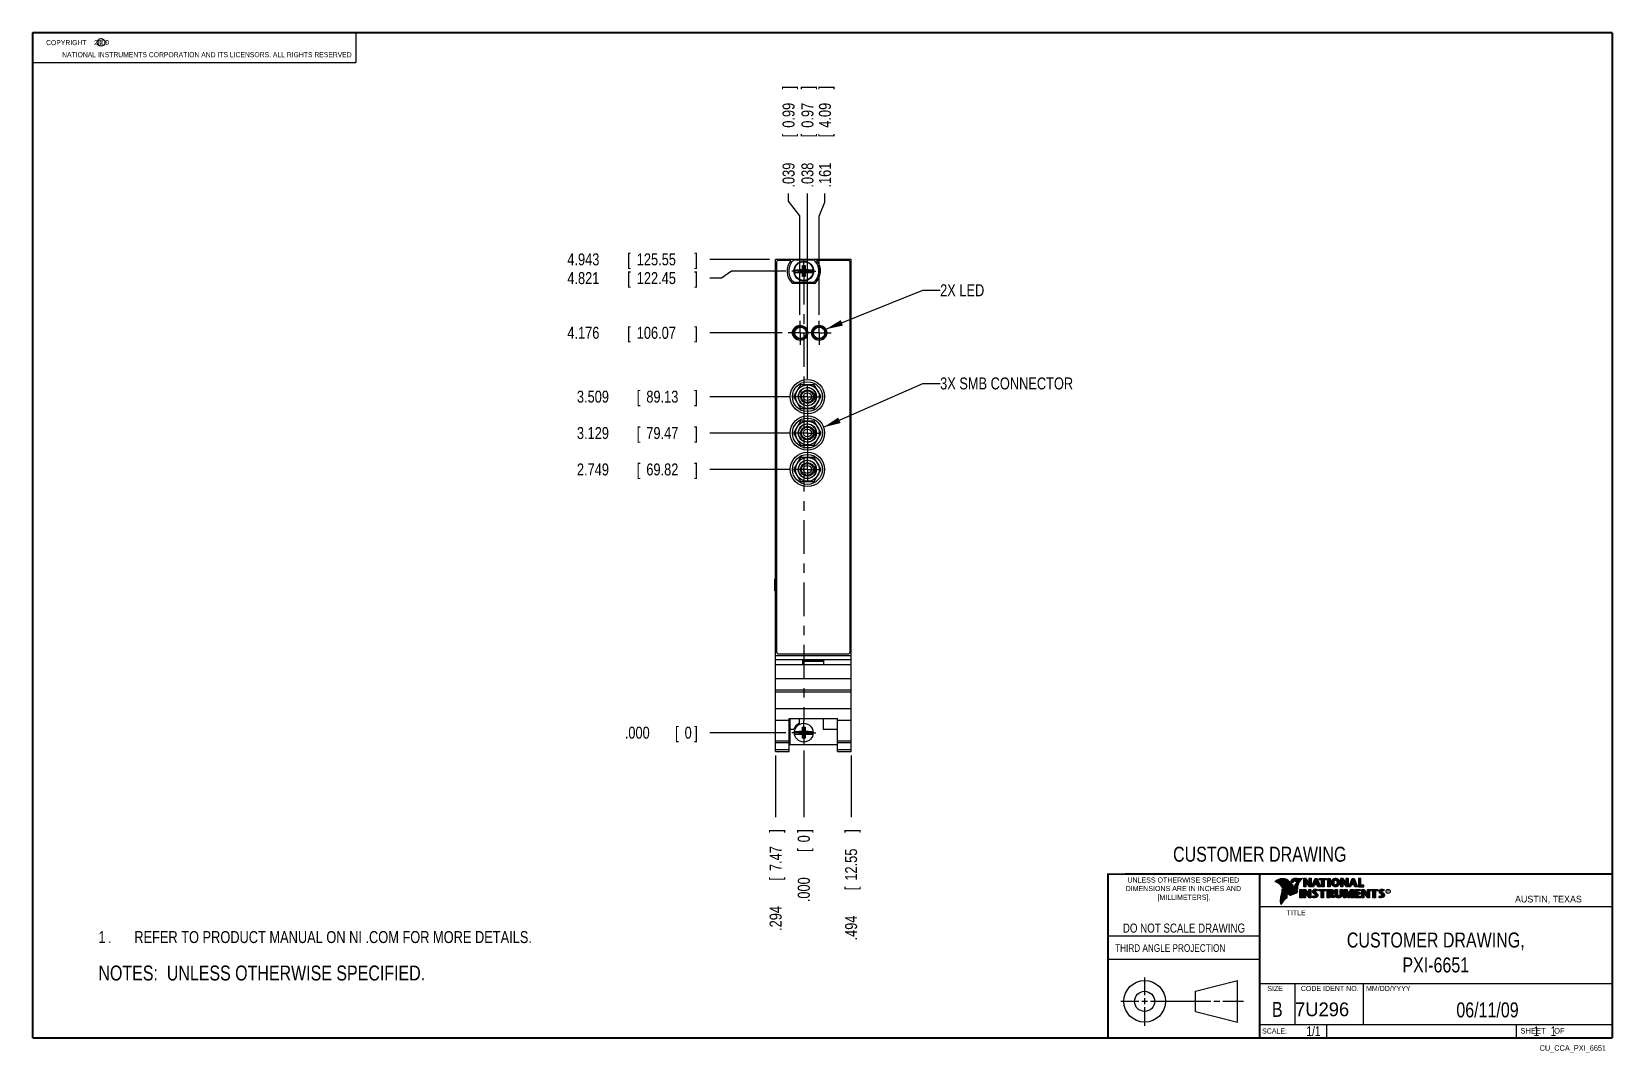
# Model space of a CAD drawing. Header units: inches. Extents: x 0.2 to 16.8, y 0.1 to 10.8.
import ezdxf
from ezdxf.enums import TextEntityAlignment as Align

# ---------------------------------------------------------------- set-up
doc = ezdxf.new("R2010")
doc.units = ezdxf.units.IN
doc.header["$LTSCALE"] = 0.935
doc.header["$MEASUREMENT"] = 0
doc.linetypes.add('CENTER', pattern=[0.6, 0.375, -0.075, 0.075, -0.075])
doc.layers.get('0').update_dxf_attribs({"linetype": 'CONTINUOUS'})
for name, color, linetype in [('DEFAULT_1', 7, 'CENTER'), ('DETAIL', 7, 'CONTINUOUS'), ('DIMENSIONS', 7, 'CONTINUOUS')]:
    doc.layers.add(name, color=color, linetype=linetype)
doc.styles.get("Standard").update_dxf_attribs({"font": 'txt', "width": 0.8})
doc.dimstyles.new('DIMSTYLE_1', dxfattribs={"dimtxt": 0.125, "dimasz": 0.18, "dimexe": 0.18, "dimexo": 0.0625, "dimgap": 0.09, "dimtad": 0, "dimtih": 1, "dimtoh": 1, "dimdec": 3, "dimzin": 4, "dimdsep": 46, "dimtxsty": 'STANDARD', "dimblk": '_FILLED', "dimblk1": '_FILLED', "dimblk2": '_FILLED', "dimcen": 0.09, "dimadec": 0, "dimazin": 0, "dimtp": 0.01, "dimtm": 0.01, "dimtfac": 1, "dimtdec": 3, "dimtofl": 0, "dimtmove": 0, "dimatfit": 3, "dimldrblk": '_FILLED', "dimfxl": 1, "dimtolj": 1, "dimtzin": 4, "dimarcsym": 0})

msp = doc.modelspace()

# ---------------------------------------------------------------- texts
at = {"color": 2, "linetype": 'CONTINUOUS', "width": 0.8}
for s, height, p in [('c', 0.053, (0.946, 10.6363)), ('NATIONAL INSTRUMENTS CORPORATION AND ITS LICENSORS. ALL RIGHTS RESERVED', 0.053, (0.5583, 10.5016)), ('THIRD ANGLE PROJECTION', 0.08, (11.5564, 1.1584))]:
    msp.add_text(s, height=height, dxfattribs=at).set_placement(p)
at = {"color": 7, "linetype": 'CONTINUOUS', "width": 0.8}
for s, height, p in [('CUSTOMER DRAWING', 0.15625, (13.0668, 2.1001)), ('DO NOT SCALE DRAWING', 0.095, (12.2754, 1.3592)), ('B', 0.1562, (13.2497, 0.4798))]:
    msp.add_text(s, height=height, dxfattribs=at).set_placement(p, align=Align.CENTER)
at = {"color": 2, "linetype": 'CONTINUOUS'}
for s, p in [('DIMENSIONS ARE IN INCHES AND', (12.2688, 1.7933)), ('UNLESS OTHERWISE SPECIFIED', (12.2688, 1.8819)), ('[MILLIMETERS].', (12.2746, 1.7015))]:
    msp.add_text(s, height=0.053254, dxfattribs=at).set_placement(p, align=Align.CENTER)
for s, height, p in [('R', 0.0217, (14.3971, 1.7782)), ('AUSTIN, TEXAS', 0.069617, (15.7327, 1.6745)), ('TITLE', 0.05325, (13.3474, 1.5397)), ('SIZE', 0.05325, (13.1451, 0.7494)), ('MM/DD/YYYY', 0.05325, (14.1765, 0.7494)), ('SCALE:', 0.05325, (13.0904, 0.3053)), ('SHEET    OF', 0.057262, (15.7892, 0.3052))]:
    msp.add_text(s, height=height, dxfattribs=at).set_placement(p)
at = {"color": 2, "linetype": 'CONTINUOUS', "width": 0.95}
msp.add_text('CODE IDENT NO.', height=0.053254, dxfattribs=at).set_placement((13.7978, 0.7494), align=Align.CENTER)
at = {"color": 7, "linetype": 'CONTINUOUS'}
msp.add_text('7U296', height=0.14316, dxfattribs=at).set_placement((13.4363, 0.4866))
at = {"color": 7, "linetype": 'CONTINUOUS', "width": 0.8}
msp.add_text('1/1', height=0.1, dxfattribs=at).set_placement((13.7025, 0.2805), align=Align.RIGHT)
at = {"color": 2, "linetype": 'CONTINUOUS', "width": 0.8}
msp.add_text('CU_CCA_PXI_6651', height=0.057262, dxfattribs=at).set_placement((16.6837, 0.1254), align=Align.RIGHT)
at = {"color": 2, "linetype": 'CONTINUOUS', "insert": (0.3125, 10.6805), "char_height": 0.053, "width": 0.8904, "attachment_point": 1}
msp.add_mtext('    COPYRIGHT    2009', dxfattribs=at)
at = {"color": 7, "linetype": 'CONTINUOUS'}
for s, insert, char_height, width, attachment_point in [('CUSTOMER DRAWING,\\PPXI-6651', (14.9051, 1.3603), 0.15625, 2.125, 2), ('06/11/09 ', (15.4455, 0.6307), 0.15625, 1.125, 2), ('    1    1', (15.8075, 0.3805), 0.1, 0.8, 1)]:
    msp.add_mtext(s, dxfattribs=dict(at, insert=insert, char_height=char_height, width=width, attachment_point=attachment_point))
at = {"layer": 'DETAIL', "color": 2, "linetype": 'CONTINUOUS', "width": 0.8}
for s, p in [('2X LED', (9.7284, 8.0049)), ('3X SMB CONNECTOR', (9.7284, 7.0321))]:
    msp.add_text(s, height=0.125, dxfattribs=at).set_placement(p)

# ---------------------------------------------------------------- blocks, each defined once
blk = doc.blocks.new('*D0')
at = {"layer": 'DIMENSIONS', "color": 2, "linetype": 'CONTINUOUS'}
blk.add_line((8.01, 3.208), (8.01, 2.565), dxfattribs=at)
at = {"layer": 'DIMENSIONS', "color": 2, "linetype": 'CONTINUOUS', "width": 0.8}
for s, p in [(']', (8.073, 2.402)), ('7.47', (8.073, 2.002)), ('[', (8.073, 1.902)), ('.294', (8.073, 1.377))]:
    blk.add_text(s, height=0.125, rotation=90, dxfattribs=at).set_placement(p)
blk = doc.blocks.new('_FILLED')
at = {"color": 0, "linetype": 'BYBLOCK'}
blk.add_solid([(0, 0), (-1, 0.174), (-1, -0.174)], dxfattribs=at)
blk = doc.blocks.new('*D1')
at = {"layer": 'DIMENSIONS', "color": 2, "linetype": 'CONTINUOUS'}
blk.add_line((7.948, 8.39), (7.323, 8.39), dxfattribs=at)
at = {"layer": 'DIMENSIONS', "color": 2, "linetype": 'CONTINUOUS', "width": 0.8}
for s, p in [('4.943', (5.835, 8.328)), ('[', (6.46, 8.328)), ('125.55', (6.56, 8.328)), (']', (7.16, 8.328))]:
    blk.add_text(s, height=0.125, dxfattribs=at).set_placement(p)
blk = doc.blocks.new('*D2')
at = {"layer": 'DIMENSIONS', "color": 2, "linetype": 'CONTINUOUS'}
blk.add_line((8.304, 3.26), (8.304, 2.565), dxfattribs=at)
at = {"layer": 'DIMENSIONS', "color": 2, "linetype": 'CONTINUOUS', "width": 0.8}
for s, p in [(']', (8.367, 2.402)), ('0', (8.367, 2.302)), ('[', (8.367, 2.202)), ('.000', (8.367, 1.677))]:
    blk.add_text(s, height=0.125, rotation=90, dxfattribs=at).set_placement(p)
blk = doc.blocks.new('*D3')
at = {"layer": 'DIMENSIONS', "color": 2, "linetype": 'CONTINUOUS'}
blk.add_line((8.117, 3.447), (7.323, 3.447), dxfattribs=at)
at = {"layer": 'DIMENSIONS', "color": 2, "linetype": 'CONTINUOUS', "width": 0.8}
for s, p in [('.000', (6.435, 3.385)), ('[', (6.96, 3.385)), ('0', (7.06, 3.385)), (']', (7.16, 3.385))]:
    blk.add_text(s, height=0.125, dxfattribs=at).set_placement(p)
blk = doc.blocks.new('*D4')
at = {"layer": 'DIMENSIONS', "color": 2, "linetype": 'CONTINUOUS'}
for p, q in [((8.146, 8.997), (8.146, 9.078)), ((8.265, 8.845), (8.146, 8.997)), ((8.265, 7.811), (8.265, 8.845))]:
    blk.add_line(p, q, dxfattribs=at)
at = {"layer": 'DIMENSIONS', "color": 2, "linetype": 'CONTINUOUS', "width": 0.8}
for s, p in [(']', (8.208, 10.165)), ('0.99', (8.208, 9.765)), ('[', (8.208, 9.665)), ('.039', (8.208, 9.14))]:
    blk.add_text(s, height=0.125, rotation=90, dxfattribs=at).set_placement(p)
blk = doc.blocks.new('*D5')
at = {"layer": 'DIMENSIONS', "color": 2, "linetype": 'CONTINUOUS'}
for p, q in [((8.465, 8.841), (8.526, 8.989)), ((8.526, 8.989), (8.526, 9.078)), ((8.465, 7.811), (8.465, 8.841))]:
    blk.add_line(p, q, dxfattribs=at)
at = {"layer": 'DIMENSIONS', "color": 2, "linetype": 'CONTINUOUS', "width": 0.8}
for s, p in [(']', (8.588, 10.165)), ('4.09', (8.588, 9.765)), ('[', (8.588, 9.665)), ('.161', (8.588, 9.14))]:
    blk.add_text(s, height=0.125, rotation=90, dxfattribs=at).set_placement(p)
blk = doc.blocks.new('*D6')
at = {"layer": 'DIMENSIONS', "color": 2, "linetype": 'CONTINUOUS'}
blk.add_line((8.798, 3.208), (8.798, 2.565), dxfattribs=at)
at = {"layer": 'DIMENSIONS', "color": 2, "linetype": 'CONTINUOUS', "width": 0.8}
for s, p in [(']', (8.861, 2.402)), ('12.55', (8.861, 1.902)), ('[', (8.861, 1.802)), ('.494', (8.861, 1.277))]:
    blk.add_text(s, height=0.125, rotation=90, dxfattribs=at).set_placement(p)
blk = doc.blocks.new('*D7')
at = {"layer": 'DIMENSIONS', "color": 2, "linetype": 'CONTINUOUS'}
for p, q in [((7.55, 8.268), (7.445, 8.195)), ((8.117, 8.268), (7.55, 8.268)), ((7.445, 8.195), (7.323, 8.195))]:
    blk.add_line(p, q, dxfattribs=at)
at = {"layer": 'DIMENSIONS', "color": 2, "linetype": 'CONTINUOUS', "width": 0.8}
for s, p in [('[', (6.46, 8.132)), (']', (7.16, 8.132)), ('4.821', (5.835, 8.132)), ('122.45', (6.56, 8.132))]:
    blk.add_text(s, height=0.125, dxfattribs=at).set_placement(p)
blk = doc.blocks.new('*D8')
at = {"layer": 'DIMENSIONS', "color": 2, "linetype": 'CONTINUOUS'}
blk.add_line((8.078, 7.623), (7.323, 7.623), dxfattribs=at)
at = {"layer": 'DIMENSIONS', "color": 2, "linetype": 'CONTINUOUS', "width": 0.8}
for s, p in [('4.176', (5.835, 7.561)), ('[', (6.46, 7.561)), ('106.07', (6.56, 7.561)), (']', (7.16, 7.561))]:
    blk.add_text(s, height=0.125, dxfattribs=at).set_placement(p)
blk = doc.blocks.new('*D9')
at = {"layer": 'DIMENSIONS', "color": 2, "linetype": 'CONTINUOUS'}
blk.add_line((8.155, 6.956), (7.323, 6.956), dxfattribs=at)
at = {"layer": 'DIMENSIONS', "color": 2, "linetype": 'CONTINUOUS', "width": 0.8}
for s, p in [('3.509', (5.935, 6.894)), ('[', (6.56, 6.894)), ('89.13', (6.66, 6.894)), (']', (7.16, 6.894))]:
    blk.add_text(s, height=0.125, dxfattribs=at).set_placement(p)
blk = doc.blocks.new('*D10')
at = {"layer": 'DIMENSIONS', "color": 2, "linetype": 'CONTINUOUS'}
blk.add_line((8.155, 6.576), (7.323, 6.576), dxfattribs=at)
at = {"layer": 'DIMENSIONS', "color": 2, "linetype": 'CONTINUOUS', "width": 0.8}
for s, p in [('3.129', (5.935, 6.514)), ('[', (6.56, 6.514)), ('79.47', (6.66, 6.514)), (']', (7.16, 6.514))]:
    blk.add_text(s, height=0.125, dxfattribs=at).set_placement(p)
blk = doc.blocks.new('*D11')
at = {"layer": 'DIMENSIONS', "color": 2, "linetype": 'CONTINUOUS'}
blk.add_line((8.155, 6.196), (7.323, 6.196), dxfattribs=at)
at = {"layer": 'DIMENSIONS', "color": 2, "linetype": 'CONTINUOUS', "width": 0.8}
for s, p in [('2.749', (5.935, 6.134)), ('[', (6.56, 6.134)), ('69.82', (6.66, 6.134)), (']', (7.16, 6.134))]:
    blk.add_text(s, height=0.125, dxfattribs=at).set_placement(p)
blk = doc.blocks.new('*D12')
at = {"layer": 'DIMENSIONS', "color": 2, "linetype": 'CONTINUOUS'}
blk.add_line((8.342, 7.144), (8.342, 9.078), dxfattribs=at)
at = {"layer": 'DIMENSIONS', "color": 2, "linetype": 'CONTINUOUS', "width": 0.8}
for s, p in [(']', (8.405, 10.165)), ('0.97', (8.405, 9.765)), ('[', (8.405, 9.665)), ('.038', (8.405, 9.14))]:
    blk.add_text(s, height=0.125, rotation=90, dxfattribs=at).set_placement(p)
blk = doc.blocks.new('NOTES_HEADER_BL0', base_point=(3.1215, 0.9375))
at = {"layer": 'DETAIL', "color": 2, "linetype": 'CONTINUOUS', "width": 0.8}
blk.add_text('NOTES:  UNLESS OTHERWISE SPECIFIED.', height=0.156, dxfattribs=at).set_placement((0.9375, 0.8595))
blk = doc.blocks.new('CUSTOM_NOTE_BL1', base_point=(3.725, 1.312))
at = {"layer": 'DETAIL', "color": 2, "linetype": 'CONTINUOUS', "width": 0.8}
for s, p in [('1', (0.938, 1.25)), ('REFER TO PRODUCT MANUAL ON NI .COM FOR MORE DETAILS.', (1.312, 1.25)), ('.', (1.038, 1.25))]:
    blk.add_text(s, height=0.125, dxfattribs=at).set_placement(p)

# ---------------------------------------------------------------- dimensions: what is measured, and where the dimension line sits
at = {"layer": 'DIMENSIONS', "color": 2, "linetype": 'CONTINUOUS'}
for feature_location, offset, dtype, origin, picture, middle in [((8.2653974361, 7.8108041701), (-0.1195853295, 1.2669), 0, (8.3043974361, 7.7483041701), '*D4', (8.1458121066, 9.7027041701)), ((8.3424, 7.1438), (0, 1.9339), 1, (8.3044, 7.0813), '*D12', (8.3424, 9.7027)), ((8.4653974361, 7.8108041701), (0.0604569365, 1.2669), 0, (8.3043974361, 7.7483041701), '*D5', (8.5258543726, 9.7027041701)), ((7.9479, 8.3902), (-0.625, 0), 0, (8.1793, 3.4473), '*D1', (6.5479, 8.3902)), ((8.1168, 8.2682), (-0.7939, -0.0736), 0, (8.1793, 3.4473), '*D7', (6.5479, 8.1946)), ((8.0778, 7.6232), (-0.7549, 0), 0, (8.1403, 3.4473), '*D8', (6.5479, 7.6232)), ((8.1548, 6.9562), (-0.8319, 0), 0, (8.2173, 3.4473), '*D9', (6.5979, 6.9562)), ((8.1548, 6.5762), (-0.8319, 0), 0, (8.2173, 3.4473), '*D10', (6.5979, 6.5762)), ((8.1548, 6.1962), (-0.8319, 0), 0, (8.2173, 3.4473), '*D11', (6.5979, 6.1962)), ((8.1167974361, 3.4472941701), (-0.7939, 0), 0, (8.1792974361, 3.4472941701), '*D3', (6.8478974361, 3.4472941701)), ((8.0104, 3.2077), (0, -0.6429), 1, (8.3044, 3.3222), '*D0', (8.0104, 1.9398)), ((8.3043974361, 3.2596941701), (0, -0.6949), 1, (8.3043974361, 3.3221941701), '*D2', (8.3043974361, 2.0897941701)), ((8.7984, 3.2077), (0, -0.6429), 1, (8.3044, 3.2702), '*D6', (8.7984, 1.8898))]:
    dim = msp.add_ordinate_dim(feature_location=feature_location, offset=offset, dtype=dtype, origin=origin, dimstyle='DIMSTYLE_1', dxfattribs=at)
    dim.commit()
    dim.dimension.update_dxf_attribs({"geometry": picture, "text_midpoint": middle})

# ---------------------------------------------------------------- linework, layer by layer
at = {"color": 2, "linetype": 'CONTINUOUS'}
for p, q in [((0.25, 10.7586), (3.625, 10.7586)), ((0.25, 10.7586), (0.25, 10.4456)), ((3.625, 10.7586), (3.625, 10.4456)), ((0.25, 10.4456), (3.625, 10.4456)), ((13.0652, 1.9695), (16.745, 1.9695)), ((13.0652, 1.9695), (13.0652, 0.2605)), ((13.2311, 1.8934), (13.2311, 1.8949)), ((13.2347, 1.8921), (13.2347, 1.8972)), ((13.2382, 1.8907), (13.2382, 1.8994)), ((13.2418, 1.8892), (13.2418, 1.9015)), ((13.2453, 1.8876), (13.2453, 1.9035)), ((13.2489, 1.8858), (13.2489, 1.9054)), ((13.2524, 1.8839), (13.2524, 1.9069)), ((13.256, 1.8818), (13.256, 1.9084)), ((13.2596, 1.8796), (13.2596, 1.9098)), ((13.2631, 1.8772), (13.2631, 1.9111)), ((13.2667, 1.8747), (13.2667, 1.9124)), ((13.2702, 1.872), (13.2702, 1.9135)), ((13.2738, 1.869), (13.2738, 1.9146)), ((13.2773, 1.8658), (13.2773, 1.9155)), ((13.2809, 1.8624), (13.2809, 1.9164)), ((13.2844, 1.8587), (13.2844, 1.9173)), ((13.288, 1.8549), (13.288, 1.9181)), ((13.2915, 1.851), (13.2915, 1.9188)), ((13.2951, 1.8471), (13.2951, 1.9194)), ((13.2987, 1.8431), (13.2987, 1.9198)), ((13.3022, 1.8391), (13.3022, 1.92)), ((13.3058, 1.8351), (13.3058, 1.9201)), ((13.3093, 1.8311), (13.3093, 1.9201)), ((13.3129, 1.827), (13.3129, 1.9199)), ((13.3164, 1.8229), (13.3164, 1.9196)), ((13.32, 1.8188), (13.32, 1.9192)), ((13.3235, 1.8146), (13.3235, 1.9186)), ((13.3271, 1.8104), (13.3271, 1.9179)), ((13.3306, 1.8062), (13.3306, 1.9172)), ((13.3342, 1.802), (13.3342, 1.9163)), ((13.3378, 1.7978), (13.3378, 1.9151)), ((13.3413, 1.7937), (13.3413, 1.9138)), ((13.3449, 1.7897), (13.3449, 1.9122)), ((13.3484, 1.7856), (13.3484, 1.9103)), ((13.352, 1.7817), (13.352, 1.9081)), ((13.3555, 1.7778), (13.3555, 1.9055)), ((13.3591, 1.7739), (13.3591, 1.9026)), ((13.3626, 1.7701), (13.3626, 1.8991)), ((13.3662, 1.7663), (13.3662, 1.8952)), ((13.3697, 1.7625), (13.3697, 1.8915)), ((13.3733, 1.7588), (13.3733, 1.8878)), ((13.3769, 1.7556), (13.3769, 1.8841)), ((13.3804, 1.7529), (13.3804, 1.8803)), ((13.384, 1.7512), (13.384, 1.8766)), ((13.3875, 1.7509), (13.3875, 1.8728)), ((13.4022, 1.878), (13.3901, 1.8922)), ((13.3911, 1.7518), (13.3911, 1.8691)), ((13.4029, 1.881), (13.3927, 1.893)), ((13.3946, 1.8908), (13.3946, 1.8999)), ((13.3946, 1.7533), (13.3946, 1.8653)), ((13.3982, 1.8866), (13.3982, 1.9062)), ((13.3982, 1.7548), (13.3982, 1.8615)), ((13.4017, 1.8824), (13.4017, 1.9101)), ((13.4017, 1.7563), (13.4017, 1.8574)), ((13.4053, 1.8823), (13.4053, 1.9129)), ((13.4053, 1.7578), (13.4053, 1.8531)), ((13.4088, 1.8844), (13.4088, 1.915)), ((13.4088, 1.7593), (13.4088, 1.8488)), ((13.4124, 1.887), (13.4124, 1.9167)), ((13.4124, 1.7609), (13.4124, 1.8445)), ((13.4159, 1.89), (13.4159, 1.9182)), ((13.4159, 1.7625), (13.4159, 1.8402)), ((13.4195, 1.8937), (13.4195, 1.9193)), ((13.4195, 1.7641), (13.4195, 1.8359)), ((13.4231, 1.8964), (13.4231, 1.9203)), ((13.4231, 1.7657), (13.4231, 1.8316)), ((13.4266, 1.8982), (13.4266, 1.9209)), ((13.4266, 1.7674), (13.4266, 1.8273)), ((13.4302, 1.8995), (13.4302, 1.9214)), ((13.4302, 1.7691), (13.4302, 1.823)), ((13.4414, 1.8328), (13.4319, 1.8437)), ((13.4337, 1.8997), (13.4337, 1.922)), ((13.4337, 1.7708), (13.4337, 1.8187)), ((13.4433, 1.8344), (13.4349, 1.844)), ((13.4373, 1.8991), (13.4373, 1.9224)), ((13.4373, 1.8413), (13.4373, 1.8491)), ((13.4408, 1.898), (13.4408, 1.9228)), ((13.4408, 1.8372), (13.4408, 1.8572)), ((13.4444, 1.8972), (13.4444, 1.9231)), ((13.4444, 1.8331), (13.4444, 1.8665)), ((13.4479, 1.8969), (13.4479, 1.9234)), ((13.4479, 1.8288), (13.4479, 1.873)), ((13.4515, 1.8966), (13.4515, 1.9236)), ((13.4515, 1.8247), (13.4515, 1.8764)), ((13.4529, 1.9261), (13.5132, 1.9271)), ((13.453, 1.9236), (13.5067, 1.9245)), ((13.455, 1.8965), (13.455, 1.9237)), ((13.455, 1.8207), (13.455, 1.878)), ((13.4586, 1.8964), (13.4586, 1.9237)), ((13.4586, 1.8303), (13.4586, 1.879)), ((13.4622, 1.8957), (13.4622, 1.9238)), ((13.4622, 1.8535), (13.4622, 1.8795)), ((13.4657, 1.8935), (13.4657, 1.9238)), ((13.4657, 1.8636), (13.4657, 1.8798)), ((13.4693, 1.872), (13.4693, 1.9239)), ((13.4728, 1.8794), (13.4728, 1.9239)), ((13.4764, 1.8859), (13.4764, 1.924)), ((13.4799, 1.8919), (13.4799, 1.924)), ((13.4835, 1.8973), (13.4835, 1.9241)), ((13.487, 1.9023), (13.487, 1.9242)), ((13.4906, 1.9069), (13.4906, 1.9242)), ((13.4941, 1.9112), (13.4941, 1.9243)), ((13.4977, 1.9153), (13.4977, 1.9243)), ((13.5013, 1.9191), (13.5013, 1.9244)), ((13.5261, 1.9263), (13.5451, 1.9263)), ((13.5261, 1.839), (13.5261, 1.9263)), ((13.5466, 1.839), (13.5261, 1.839)), ((13.5286, 1.9237), (13.5439, 1.9237)), ((13.5286, 1.8415), (13.5286, 1.9237)), ((13.5441, 1.8415), (13.5286, 1.8415)), ((13.5332, 1.8415), (13.5332, 1.9237)), ((13.5367, 1.8415), (13.5367, 1.9237)), ((13.5402, 1.8415), (13.5402, 1.9237)), ((13.5441, 1.8976), (13.5437, 1.9237)), ((13.5439, 1.9237), (13.5854, 1.869)), ((13.5873, 1.8415), (13.5441, 1.8976)), ((13.5441, 1.8976), (13.5441, 1.8415)), ((13.5451, 1.9263), (13.5829, 1.8765)), ((13.586, 1.839), (13.5466, 1.8902)), ((13.5466, 1.8902), (13.5466, 1.839)), ((13.5471, 1.8936), (13.5471, 1.9194)), ((13.5506, 1.8891), (13.5506, 1.9149)), ((13.5541, 1.8846), (13.5541, 1.9103)), ((13.5576, 1.8801), (13.5576, 1.9057)), ((13.561, 1.8756), (13.561, 1.9011)), ((13.5645, 1.8711), (13.5645, 1.8965)), ((13.568, 1.8665), (13.568, 1.8919)), ((13.5715, 1.862), (13.5715, 1.8874)), ((13.575, 1.8575), (13.575, 1.8828)), ((13.5784, 1.853), (13.5784, 1.8782)), ((13.5819, 1.8485), (13.5819, 1.8736)), ((13.5829, 1.9263), (13.6036, 1.9263)), ((13.5829, 1.8765), (13.5829, 1.9263)), ((13.5854, 1.9237), (13.6011, 1.9237)), ((13.5854, 1.869), (13.5854, 1.9237)), ((13.5854, 1.844), (13.5854, 1.869)), ((13.6036, 1.839), (13.586, 1.839)), ((13.6011, 1.8415), (13.5873, 1.8415)), ((13.5889, 1.8415), (13.5889, 1.9237)), ((13.5923, 1.8415), (13.5923, 1.9237)), ((13.5958, 1.8415), (13.5958, 1.9237)), ((13.5993, 1.8415), (13.5993, 1.9237)), ((13.6011, 1.9237), (13.6011, 1.8415)), ((13.6036, 1.9263), (13.6036, 1.839)), ((13.6088, 1.839), (13.6444, 1.9262)), ((13.6294, 1.839), (13.6088, 1.839)), ((13.6125, 1.8415), (13.6461, 1.9237)), ((13.6277, 1.8415), (13.6125, 1.8415)), ((13.6167, 1.8415), (13.6167, 1.8516)), ((13.6201, 1.8415), (13.6201, 1.8601)), ((13.6236, 1.8415), (13.6236, 1.8686)), ((13.6271, 1.8415), (13.6271, 1.8771)), ((13.6361, 1.8623), (13.6277, 1.8415)), ((13.6378, 1.8598), (13.6294, 1.839)), ((13.6306, 1.8486), (13.6306, 1.8857)), ((13.634, 1.8573), (13.634, 1.8942)), ((13.6665, 1.8623), (13.6361, 1.8623)), ((13.6375, 1.8623), (13.6375, 1.9027)), ((13.6647, 1.8598), (13.6378, 1.8598)), ((13.6388, 1.8711), (13.65, 1.9073)), ((13.6639, 1.8711), (13.6388, 1.8711)), ((13.641, 1.8781), (13.641, 1.9112)), ((13.641, 1.8623), (13.641, 1.8711)), ((13.6423, 1.8736), (13.6519, 1.9048)), ((13.6606, 1.8736), (13.6423, 1.8736)), ((13.6444, 1.9262), (13.6664, 1.9262)), ((13.6445, 1.8893), (13.6445, 1.9197)), ((13.6445, 1.8623), (13.6445, 1.8711)), ((13.6461, 1.9237), (13.6647, 1.9237)), ((13.6479, 1.9006), (13.6479, 1.9237)), ((13.6479, 1.8623), (13.6479, 1.8711)), ((13.65, 1.9073), (13.6541, 1.9073)), ((13.6514, 1.9073), (13.6514, 1.9237)), ((13.6514, 1.8623), (13.6514, 1.8711)), ((13.6519, 1.9048), (13.6521, 1.9048)), ((13.6521, 1.9048), (13.6606, 1.8736)), ((13.6541, 1.9073), (13.6639, 1.8711)), ((13.6549, 1.9043), (13.6549, 1.9237)), ((13.6549, 1.8623), (13.6549, 1.8711)), ((13.6584, 1.8915), (13.6584, 1.9237)), ((13.6584, 1.8623), (13.6584, 1.8711)), ((13.6618, 1.8787), (13.6618, 1.9237)), ((13.6618, 1.8623), (13.6618, 1.8711)), ((13.6647, 1.9237), (13.6959, 1.8415)), ((13.6717, 1.839), (13.6647, 1.8598)), ((13.6653, 1.8623), (13.6653, 1.922)), ((13.6664, 1.9262), (13.6995, 1.839)), ((13.6735, 1.8415), (13.6665, 1.8623)), ((13.6688, 1.8555), (13.6688, 1.9128)), ((13.6995, 1.839), (13.6717, 1.839)), ((13.6723, 1.8452), (13.6723, 1.9037)), ((13.6959, 1.8415), (13.6735, 1.8415)), ((13.6757, 1.8415), (13.6757, 1.8945)), ((13.6792, 1.8415), (13.6792, 1.8854)), ((13.6827, 1.8415), (13.6827, 1.8762)), ((13.6862, 1.8415), (13.6862, 1.8671)), ((13.6866, 1.9262), (13.7634, 1.9262)), ((13.6866, 1.9099), (13.6866, 1.9262)), ((13.7118, 1.9099), (13.6866, 1.9099)), ((13.6891, 1.9237), (13.7609, 1.9237)), ((13.6891, 1.9125), (13.6891, 1.9237)), ((13.7143, 1.9125), (13.6891, 1.9125)), ((13.6896, 1.8415), (13.6896, 1.8579)), ((13.6931, 1.9125), (13.6931, 1.9237)), ((13.6931, 1.8415), (13.6931, 1.8488)), ((13.6966, 1.9125), (13.6966, 1.9237)), ((13.7001, 1.9125), (13.7001, 1.9237)), ((13.7035, 1.9125), (13.7035, 1.9237)), ((13.707, 1.9125), (13.707, 1.9237)), ((13.7105, 1.9125), (13.7105, 1.9237)), ((13.7118, 1.839), (13.7118, 1.9099)), ((13.7382, 1.839), (13.7118, 1.839)), ((13.7143, 1.9125), (13.714, 1.9237)), ((13.7143, 1.8415), (13.7143, 1.9125)), ((13.7357, 1.8415), (13.7143, 1.8415)), ((13.7174, 1.8415), (13.7174, 1.9237)), ((13.7209, 1.8415), (13.7209, 1.9237)), ((13.7244, 1.8415), (13.7244, 1.9237)), ((13.7279, 1.8415), (13.7279, 1.9237)), ((13.7313, 1.8415), (13.7313, 1.9237)), ((13.7357, 1.9125), (13.7348, 1.9237)), ((13.7609, 1.9125), (13.7357, 1.9125)), ((13.7357, 1.9125), (13.7357, 1.8415)), ((13.7634, 1.9099), (13.7382, 1.9099)), ((13.7382, 1.9099), (13.7382, 1.839)), ((13.7383, 1.9125), (13.7383, 1.9237)), ((13.7418, 1.9125), (13.7418, 1.9237)), ((13.7452, 1.9125), (13.7452, 1.9237)), ((13.7487, 1.9125), (13.7487, 1.9237)), ((13.7522, 1.9125), (13.7522, 1.9237)), ((13.7557, 1.9125), (13.7557, 1.9237)), ((13.7591, 1.9125), (13.7591, 1.9237)), ((13.7609, 1.9237), (13.7609, 1.9125)), ((13.7634, 1.9262), (13.7634, 1.9099)), ((13.7768, 1.9262), (13.8031, 1.9262)), ((13.7768, 1.839), (13.7768, 1.9262)), ((13.8031, 1.839), (13.7768, 1.839)), ((13.7794, 1.9237), (13.8006, 1.9237)), ((13.7794, 1.8415), (13.7794, 1.9237)), ((13.8006, 1.8415), (13.7794, 1.8415)), ((13.7835, 1.8415), (13.7835, 1.9237)), ((13.787, 1.8415), (13.787, 1.9237)), ((13.7904, 1.8415), (13.7904, 1.9237)), ((13.7939, 1.8415), (13.7939, 1.9237)), ((13.7974, 1.8415), (13.7974, 1.9237)), ((13.8006, 1.9237), (13.8006, 1.8415)), ((13.8031, 1.9262), (13.8031, 1.839)), ((13.8154, 1.8853), (13.8155, 1.8871)), ((13.8154, 1.8834), (13.8154, 1.8853)), ((13.8154, 1.8816), (13.8154, 1.8834)), ((13.8155, 1.8797), (13.8154, 1.8816)), ((13.8155, 1.8871), (13.8157, 1.8889)), ((13.8157, 1.8779), (13.8155, 1.8797)), ((13.8157, 1.8889), (13.8159, 1.8907)), ((13.8159, 1.876), (13.8157, 1.8779)), ((13.8159, 1.8907), (13.8161, 1.8924)), ((13.8162, 1.8742), (13.8159, 1.876)), ((13.8161, 1.8924), (13.8165, 1.8941)), ((13.8166, 1.8724), (13.8162, 1.8742)), ((13.8165, 1.8941), (13.8169, 1.8958)), ((13.817, 1.8706), (13.8166, 1.8724)), ((13.8169, 1.8958), (13.8174, 1.8975)), ((13.8174, 1.8689), (13.817, 1.8706)), ((13.8174, 1.8975), (13.8179, 1.8991)), ((13.8179, 1.8672), (13.8174, 1.8689)), ((13.8179, 1.8991), (13.8185, 1.9006)), ((13.8179, 1.8852), (13.818, 1.8869)), ((13.8179, 1.8834), (13.8179, 1.8852)), ((13.818, 1.8817), (13.8179, 1.8834)), ((13.8185, 1.8655), (13.8179, 1.8672)), ((13.818, 1.8869), (13.8182, 1.8886)), ((13.8181, 1.8799), (13.818, 1.8817)), ((13.8182, 1.8781), (13.8181, 1.8799)), ((13.8182, 1.8886), (13.8184, 1.8903)), ((13.8184, 1.8764), (13.8182, 1.8781)), ((13.8184, 1.8903), (13.8186, 1.892)), ((13.8187, 1.8746), (13.8184, 1.8764)), ((13.8185, 1.9006), (13.8191, 1.9021)), ((13.8191, 1.8639), (13.8185, 1.8655)), ((13.8186, 1.892), (13.819, 1.8936)), ((13.8191, 1.8729), (13.8187, 1.8746)), ((13.819, 1.8936), (13.8193, 1.8952)), ((13.8191, 1.9021), (13.8198, 1.9036)), ((13.8194, 1.8712), (13.8191, 1.8729)), ((13.8198, 1.8623), (13.8191, 1.8639)), ((13.8193, 1.8952), (13.8198, 1.8967)), ((13.8199, 1.8696), (13.8194, 1.8712)), ((13.8198, 1.9036), (13.8206, 1.9051)), ((13.8198, 1.8967), (13.8203, 1.8982)), ((13.8205, 1.8607), (13.8198, 1.8623)), ((13.8204, 1.8679), (13.8199, 1.8696)), ((13.8203, 1.8982), (13.8208, 1.8997)), ((13.8209, 1.8664), (13.8204, 1.8679)), ((13.8213, 1.8592), (13.8205, 1.8607)), ((13.8206, 1.9051), (13.8214, 1.9065)), ((13.8208, 1.8997), (13.8214, 1.9011)), ((13.8209, 1.8664), (13.8208, 1.8997)), ((13.8215, 1.8648), (13.8209, 1.8664)), ((13.8221, 1.8578), (13.8213, 1.8592)), ((13.8214, 1.9065), (13.8223, 1.9079)), ((13.8214, 1.9011), (13.8221, 1.9025)), ((13.8221, 1.8633), (13.8215, 1.8648)), ((13.8221, 1.9025), (13.8228, 1.9038)), ((13.8228, 1.8619), (13.8221, 1.8633)), ((13.823, 1.8563), (13.8221, 1.8578)), ((13.8223, 1.9079), (13.8232, 1.9092)), ((13.8228, 1.9038), (13.8236, 1.9052)), ((13.8235, 1.8604), (13.8228, 1.8619)), ((13.8239, 1.855), (13.823, 1.8563)), ((13.8232, 1.9092), (13.8243, 1.9106)), ((13.8243, 1.8591), (13.8235, 1.8604)), ((13.8236, 1.9052), (13.8244, 1.9065)), ((13.8249, 1.8536), (13.8239, 1.855)), ((13.8243, 1.9106), (13.8253, 1.9119)), ((13.8243, 1.8591), (13.8244, 1.9065)), ((13.8251, 1.8577), (13.8243, 1.8591)), ((13.8244, 1.9065), (13.8253, 1.9077)), ((13.826, 1.8523), (13.8249, 1.8536)), ((13.826, 1.8564), (13.8251, 1.8577)), ((13.8253, 1.9119), (13.8265, 1.9132)), ((13.8253, 1.9077), (13.8262, 1.909)), ((13.8269, 1.8552), (13.826, 1.8564)), ((13.8271, 1.8511), (13.826, 1.8523)), ((13.8262, 1.909), (13.8273, 1.9102)), ((13.8265, 1.9132), (13.8276, 1.9144)), ((13.8279, 1.854), (13.8269, 1.8552)), ((13.8282, 1.8499), (13.8271, 1.8511)), ((13.8273, 1.9102), (13.8283, 1.9114)), ((13.8276, 1.9144), (13.8288, 1.9156)), ((13.8279, 1.854), (13.8283, 1.9114)), ((13.8289, 1.8528), (13.8279, 1.854)), ((13.8294, 1.8487), (13.8282, 1.8499)), ((13.8283, 1.9114), (13.8294, 1.9126)), ((13.8288, 1.9156), (13.8301, 1.9167)), ((13.83, 1.8517), (13.8289, 1.8528)), ((13.8294, 1.9126), (13.8306, 1.9137)), ((13.8306, 1.8476), (13.8294, 1.8487)), ((13.8311, 1.8506), (13.83, 1.8517)), ((13.8301, 1.9167), (13.8314, 1.9178)), ((13.8306, 1.9137), (13.8318, 1.9148)), ((13.8319, 1.8466), (13.8306, 1.8476)), ((13.8311, 1.8506), (13.8318, 1.9148)), ((13.8323, 1.8496), (13.8311, 1.8506)), ((13.8314, 1.9178), (13.8327, 1.9188)), ((13.8318, 1.9148), (13.833, 1.9158)), ((13.8332, 1.8456), (13.8319, 1.8466)), ((13.8335, 1.8486), (13.8323, 1.8496)), ((13.8327, 1.9188), (13.834, 1.9198)), ((13.833, 1.9158), (13.8342, 1.9168)), ((13.8346, 1.8447), (13.8332, 1.8456)), ((13.8347, 1.8477), (13.8335, 1.8486)), ((13.834, 1.9198), (13.8354, 1.9207)), ((13.8342, 1.9168), (13.8355, 1.9177)), ((13.836, 1.8438), (13.8346, 1.8447)), ((13.8347, 1.8477), (13.8355, 1.9177)), ((13.836, 1.8468), (13.8347, 1.8477)), ((13.8354, 1.9207), (13.8368, 1.9215)), ((13.8355, 1.9177), (13.8368, 1.9185)), ((13.8373, 1.846), (13.836, 1.8468)), ((13.8374, 1.843), (13.836, 1.8438)), ((13.8368, 1.9215), (13.8382, 1.9223)), ((13.8368, 1.9185), (13.8381, 1.9193)), ((13.8386, 1.8452), (13.8373, 1.846)), ((13.839, 1.8423), (13.8374, 1.843)), ((13.8381, 1.9193), (13.8394, 1.92)), ((13.8386, 1.8452), (13.8381, 1.9193)), ((13.8382, 1.9223), (13.8397, 1.923)), ((13.84, 1.8445), (13.8386, 1.8452)), ((13.8405, 1.8416), (13.839, 1.8423)), ((13.8394, 1.92), (13.8408, 1.9207)), ((13.8397, 1.923), (13.8412, 1.9237)), ((13.8397, 1.8857), (13.8398, 1.8868)), ((13.8397, 1.8845), (13.8397, 1.8857)), ((13.8397, 1.8833), (13.8397, 1.8845)), ((13.8397, 1.8821), (13.8397, 1.8833)), ((13.8397, 1.8809), (13.8397, 1.8821)), ((13.8398, 1.8796), (13.8397, 1.8809)), ((13.8398, 1.8868), (13.8399, 1.888)), ((13.8399, 1.8784), (13.8398, 1.8796)), ((13.8399, 1.888), (13.84, 1.8891)), ((13.84, 1.8773), (13.8399, 1.8784)), ((13.84, 1.8891), (13.8401, 1.8902)), ((13.8401, 1.8761), (13.84, 1.8773)), ((13.8415, 1.8439), (13.84, 1.8445)), ((13.8401, 1.8902), (13.8402, 1.8913)), ((13.8402, 1.8749), (13.8401, 1.8761)), ((13.8402, 1.8913), (13.8403, 1.8924)), ((13.8404, 1.8738), (13.8402, 1.8749)), ((13.8403, 1.8924), (13.8405, 1.8934)), ((13.8405, 1.8727), (13.8404, 1.8738)), ((13.8405, 1.8934), (13.8407, 1.8944)), ((13.8407, 1.8716), (13.8405, 1.8727)), ((13.8421, 1.8409), (13.8405, 1.8416)), ((13.8407, 1.8944), (13.8409, 1.8954)), ((13.841, 1.8706), (13.8407, 1.8716)), ((13.8408, 1.9207), (13.8422, 1.9213)), ((13.8409, 1.8954), (13.8411, 1.8963)), ((13.8412, 1.8696), (13.841, 1.8706)), ((13.8411, 1.8963), (13.8414, 1.8972)), ((13.8412, 1.9237), (13.8427, 1.9243)), ((13.8414, 1.8686), (13.8412, 1.8696)), ((13.8414, 1.8972), (13.8416, 1.8981)), ((13.8417, 1.8677), (13.8414, 1.8686)), ((13.8415, 1.8439), (13.8417, 1.8678)), ((13.843, 1.8433), (13.8415, 1.8439)), ((13.8416, 1.8981), (13.8419, 1.899)), ((13.842, 1.8667), (13.8417, 1.8677)), ((13.8419, 1.899), (13.8422, 1.8999)), ((13.842, 1.8991), (13.8422, 1.9213)), ((13.8423, 1.8658), (13.842, 1.8667)), ((13.8438, 1.8404), (13.8421, 1.8409)), ((13.8422, 1.9213), (13.8436, 1.9219)), ((13.8422, 1.8999), (13.8426, 1.9007)), ((13.8422, 1.8844), (13.8423, 1.8856)), ((13.8422, 1.8833), (13.8422, 1.8844)), ((13.8422, 1.8821), (13.8422, 1.8833)), ((13.8423, 1.8809), (13.8422, 1.8821)), ((13.8423, 1.8867), (13.8424, 1.8878)), ((13.8423, 1.8856), (13.8423, 1.8867)), ((13.8423, 1.8798), (13.8423, 1.8809)), ((13.8424, 1.8786), (13.8423, 1.8798)), ((13.8427, 1.865), (13.8423, 1.8658)), ((13.8424, 1.8878), (13.8425, 1.8889)), ((13.8425, 1.8775), (13.8424, 1.8786)), ((13.8425, 1.8889), (13.8426, 1.89)), ((13.8426, 1.8764), (13.8425, 1.8775)), ((13.8426, 1.9007), (13.843, 1.9016)), ((13.8426, 1.89), (13.8427, 1.891)), ((13.8427, 1.8753), (13.8426, 1.8764)), ((13.8427, 1.9243), (13.8443, 1.9248)), ((13.8427, 1.891), (13.8428, 1.892)), ((13.8429, 1.8742), (13.8427, 1.8753)), ((13.8431, 1.8641), (13.8427, 1.865)), ((13.8428, 1.892), (13.843, 1.893)), ((13.843, 1.8731), (13.8429, 1.8742)), ((13.843, 1.9016), (13.8434, 1.9024)), ((13.843, 1.893), (13.8432, 1.8939)), ((13.8432, 1.8721), (13.843, 1.8731)), ((13.8445, 1.8428), (13.843, 1.8433)), ((13.8434, 1.8633), (13.8431, 1.8641)), ((13.8432, 1.8939), (13.8434, 1.8948)), ((13.8434, 1.8712), (13.8432, 1.8721)), ((13.8434, 1.9024), (13.8438, 1.9032)), ((13.8434, 1.8948), (13.8436, 1.8957)), ((13.8436, 1.8702), (13.8434, 1.8712)), ((13.8439, 1.8625), (13.8434, 1.8633)), ((13.8436, 1.9219), (13.8451, 1.9224)), ((13.8436, 1.8957), (13.8438, 1.8965)), ((13.8439, 1.8693), (13.8436, 1.8702)), ((13.8438, 1.9032), (13.8443, 1.904)), ((13.8438, 1.8965), (13.844, 1.8974)), ((13.8455, 1.8399), (13.8438, 1.8404)), ((13.8441, 1.8684), (13.8439, 1.8693)), ((13.8443, 1.8617), (13.8439, 1.8625)), ((13.844, 1.8974), (13.8443, 1.8982)), ((13.8444, 1.8676), (13.8441, 1.8684)), ((13.8443, 1.9248), (13.8459, 1.9253)), ((13.8443, 1.904), (13.8447, 1.9047)), ((13.8443, 1.8982), (13.8446, 1.899)), ((13.8448, 1.8609), (13.8443, 1.8617)), ((13.8447, 1.8667), (13.8444, 1.8676)), ((13.8462, 1.8423), (13.8445, 1.8428)), ((13.8446, 1.899), (13.8449, 1.8997)), ((13.8447, 1.9047), (13.8453, 1.9055)), ((13.845, 1.8659), (13.8447, 1.8667)), ((13.8453, 1.8602), (13.8448, 1.8609)), ((13.8449, 1.8997), (13.8453, 1.9005)), ((13.8454, 1.8651), (13.845, 1.8659)), ((13.8451, 1.9224), (13.8466, 1.9229)), ((13.8453, 1.9055), (13.8451, 1.9224)), ((13.8453, 1.9055), (13.8458, 1.9062)), ((13.8453, 1.9005), (13.8456, 1.9012)), ((13.8458, 1.8595), (13.8453, 1.8602)), ((13.8457, 1.8644), (13.8454, 1.8651)), ((13.8473, 1.8395), (13.8455, 1.8399)), ((13.8456, 1.9012), (13.846, 1.902)), ((13.8461, 1.8637), (13.8457, 1.8644)), ((13.8458, 1.9062), (13.8464, 1.9068)), ((13.8464, 1.8588), (13.8458, 1.8595)), ((13.846, 1.8424), (13.8458, 1.8595)), ((13.8459, 1.9253), (13.8476, 1.9257)), ((13.846, 1.902), (13.8464, 1.9027)), ((13.8465, 1.863), (13.8461, 1.8637)), ((13.8478, 1.8419), (13.8462, 1.8423)), ((13.8464, 1.9068), (13.847, 1.9074)), ((13.8464, 1.9027), (13.8468, 1.9033)), ((13.847, 1.8581), (13.8464, 1.8588)), ((13.8469, 1.8623), (13.8465, 1.863)), ((13.8466, 1.9229), (13.8481, 1.9233)), ((13.8468, 1.9033), (13.8473, 1.9039)), ((13.8473, 1.8617), (13.8469, 1.8623)), ((13.847, 1.9074), (13.8477, 1.908)), ((13.8477, 1.8575), (13.847, 1.8581)), ((13.8473, 1.9039), (13.8478, 1.9045)), ((13.8478, 1.8611), (13.8473, 1.8617)), ((13.8491, 1.8391), (13.8473, 1.8395)), ((13.8476, 1.9257), (13.8492, 1.9261)), ((13.8477, 1.908), (13.8483, 1.9086)), ((13.8483, 1.857), (13.8477, 1.8575)), ((13.8478, 1.9045), (13.8482, 1.9051)), ((13.8483, 1.8605), (13.8478, 1.8611)), ((13.8495, 1.8416), (13.8478, 1.8419)), ((13.8481, 1.9233), (13.8497, 1.9236)), ((13.8482, 1.9051), (13.8488, 1.9056)), ((13.8483, 1.9086), (13.849, 1.9091)), ((13.8488, 1.8599), (13.8483, 1.8605)), ((13.849, 1.8564), (13.8483, 1.857)), ((13.8488, 1.9056), (13.8493, 1.9061)), ((13.8494, 1.8594), (13.8488, 1.8599)), ((13.849, 1.9091), (13.8497, 1.9095)), ((13.8498, 1.8559), (13.849, 1.8564)), ((13.8509, 1.8388), (13.8491, 1.8391)), ((13.8492, 1.9261), (13.8509, 1.9264)), ((13.8493, 1.9061), (13.8498, 1.9065)), ((13.8499, 1.8589), (13.8494, 1.8594)), ((13.8495, 1.9094), (13.8495, 1.9236)), ((13.8495, 1.8416), (13.8495, 1.8561)), ((13.8513, 1.8413), (13.8495, 1.8416)), ((13.8497, 1.9236), (13.8513, 1.9239)), ((13.8497, 1.9095), (13.8505, 1.9099)), ((13.8498, 1.9065), (13.8504, 1.9069)), ((13.8505, 1.8555), (13.8498, 1.8559)), ((13.8505, 1.8585), (13.8499, 1.8589)), ((13.8504, 1.9069), (13.851, 1.9073)), ((13.8505, 1.9099), (13.8512, 1.9103)), ((13.8511, 1.8581), (13.8505, 1.8585)), ((13.8513, 1.8551), (13.8505, 1.8555)), ((13.8509, 1.9264), (13.8527, 1.9266)), ((13.8528, 1.8386), (13.8509, 1.8388)), ((13.851, 1.9073), (13.8516, 1.9077)), ((13.8518, 1.8577), (13.8511, 1.8581)), ((13.8512, 1.9103), (13.852, 1.9106)), ((13.8513, 1.9239), (13.853, 1.9241)), ((13.8521, 1.8547), (13.8513, 1.8551)), ((13.853, 1.8411), (13.8513, 1.8413)), ((13.8516, 1.9077), (13.8523, 1.908)), ((13.8524, 1.8574), (13.8518, 1.8577)), ((13.852, 1.9106), (13.8528, 1.9109)), ((13.853, 1.8544), (13.8521, 1.8547)), ((13.8523, 1.908), (13.8529, 1.9083)), ((13.8531, 1.8571), (13.8524, 1.8574)), ((13.8527, 1.9266), (13.8544, 1.9268)), ((13.8528, 1.9109), (13.8536, 1.9111)), ((13.8547, 1.8384), (13.8528, 1.8386)), ((13.8529, 1.9083), (13.8536, 1.9085)), ((13.853, 1.9241), (13.8546, 1.9243)), ((13.853, 1.9109), (13.853, 1.9241)), ((13.8538, 1.8542), (13.853, 1.8544)), ((13.853, 1.8411), (13.853, 1.8544)), ((13.8548, 1.841), (13.853, 1.8411)), ((13.8538, 1.8568), (13.8531, 1.8571)), ((13.8536, 1.9111), (13.8545, 1.9113)), ((13.8536, 1.9085), (13.8543, 1.9087)), ((13.8545, 1.8566), (13.8538, 1.8568)), ((13.8547, 1.854), (13.8538, 1.8542)), ((13.8543, 1.9087), (13.855, 1.9089)), ((13.8544, 1.9268), (13.8561, 1.9269)), ((13.8545, 1.9113), (13.8553, 1.9115)), ((13.8552, 1.8564), (13.8545, 1.8566)), ((13.8546, 1.9243), (13.8563, 1.9244)), ((13.8556, 1.8538), (13.8547, 1.854)), ((13.8565, 1.8384), (13.8547, 1.8384)), ((13.8566, 1.8409), (13.8548, 1.841)), ((13.855, 1.9089), (13.8557, 1.909)), ((13.8559, 1.8563), (13.8552, 1.8564)), ((13.8553, 1.9115), (13.8562, 1.9116)), ((13.8565, 1.8537), (13.8556, 1.8538)), ((13.8557, 1.909), (13.8565, 1.9091)), ((13.8567, 1.8562), (13.8559, 1.8563)), ((13.8561, 1.9269), (13.8579, 1.927)), ((13.8562, 1.9116), (13.8571, 1.9117)), ((13.8563, 1.9244), (13.8579, 1.9245)), ((13.8565, 1.9116), (13.8565, 1.9244)), ((13.8565, 1.9091), (13.8572, 1.9092)), ((13.8574, 1.8537), (13.8565, 1.8537)), ((13.8565, 1.8409), (13.8565, 1.8537)), ((13.8584, 1.8383), (13.8565, 1.8384)), ((13.8584, 1.8408), (13.8566, 1.8409)), ((13.8574, 1.8562), (13.8567, 1.8562)), ((13.8571, 1.9117), (13.858, 1.9117)), ((13.8572, 1.9092), (13.858, 1.9092)), ((13.8582, 1.8562), (13.8574, 1.8562)), ((13.8583, 1.8537), (13.8574, 1.8537)), ((13.8579, 1.927), (13.8596, 1.927)), ((13.8579, 1.9245), (13.8596, 1.9244)), ((13.858, 1.9117), (13.8589, 1.9117)), ((13.858, 1.9092), (13.8587, 1.9091)), ((13.8589, 1.8563), (13.8582, 1.8562)), ((13.8592, 1.8537), (13.8583, 1.8537)), ((13.8601, 1.8409), (13.8584, 1.8408)), ((13.8602, 1.8384), (13.8584, 1.8383)), ((13.8587, 1.9091), (13.8595, 1.9091)), ((13.8589, 1.9117), (13.8598, 1.9116)), ((13.8597, 1.8564), (13.8589, 1.8563)), ((13.8601, 1.8539), (13.8592, 1.8537)), ((13.8595, 1.9091), (13.8602, 1.909)), ((13.8596, 1.927), (13.8614, 1.9269)), ((13.8596, 1.9244), (13.8612, 1.9243)), ((13.8605, 1.8565), (13.8597, 1.8564)), ((13.8598, 1.9116), (13.8607, 1.9114)), ((13.8599, 1.8409), (13.8601, 1.8539)), ((13.861, 1.854), (13.8601, 1.8539)), ((13.8618, 1.841), (13.8601, 1.8409)), ((13.8602, 1.909), (13.861, 1.9088)), ((13.862, 1.8384), (13.8602, 1.8384)), ((13.8612, 1.8567), (13.8605, 1.8565)), ((13.8607, 1.9114), (13.8616, 1.9113)), ((13.861, 1.9114), (13.8612, 1.9243)), ((13.861, 1.9088), (13.8617, 1.9086)), ((13.8619, 1.8542), (13.861, 1.854)), ((13.8612, 1.9243), (13.8628, 1.9242)), ((13.862, 1.8569), (13.8612, 1.8567)), ((13.8614, 1.9269), (13.8631, 1.9267)), ((13.8616, 1.9113), (13.8624, 1.911)), ((13.8617, 1.9086), (13.8624, 1.9084)), ((13.8635, 1.8411), (13.8618, 1.841)), ((13.8627, 1.8545), (13.8619, 1.8542)), ((13.8627, 1.8571), (13.862, 1.8569)), ((13.8638, 1.8386), (13.862, 1.8384)), ((13.8624, 1.911), (13.8632, 1.9108)), ((13.8624, 1.9084), (13.8631, 1.9081)), ((13.8634, 1.8574), (13.8627, 1.8571)), ((13.8636, 1.8547), (13.8627, 1.8545)), ((13.8628, 1.9242), (13.8644, 1.924)), ((13.8631, 1.9267), (13.8648, 1.9265)), ((13.8631, 1.9081), (13.8638, 1.9079)), ((13.8632, 1.9108), (13.864, 1.9105)), ((13.8641, 1.8577), (13.8634, 1.8574)), ((13.8634, 1.8411), (13.8636, 1.8547)), ((13.8652, 1.8413), (13.8635, 1.8411)), ((13.8644, 1.8551), (13.8636, 1.8547)), ((13.8638, 1.9079), (13.8645, 1.9076)), ((13.8656, 1.8388), (13.8638, 1.8386)), ((13.864, 1.9105), (13.8648, 1.9102)), ((13.8647, 1.858), (13.8641, 1.8577)), ((13.8643, 1.9104), (13.8644, 1.924)), ((13.8644, 1.924), (13.8661, 1.9237)), ((13.8652, 1.8554), (13.8644, 1.8551)), ((13.8645, 1.9076), (13.8651, 1.9072)), ((13.8653, 1.8584), (13.8647, 1.858)), ((13.8648, 1.9265), (13.8665, 1.9262)), ((13.8648, 1.9102), (13.8656, 1.9098)), ((13.8651, 1.9072), (13.8657, 1.9069)), ((13.8659, 1.8558), (13.8652, 1.8554)), ((13.8668, 1.8416), (13.8652, 1.8413)), ((13.8659, 1.8588), (13.8653, 1.8584)), ((13.8656, 1.9098), (13.8663, 1.9094)), ((13.8673, 1.8391), (13.8656, 1.8388)), ((13.8657, 1.9069), (13.8662, 1.9065)), ((13.8665, 1.8592), (13.8659, 1.8588)), ((13.8667, 1.8562), (13.8659, 1.8558)), ((13.8661, 1.9237), (13.8676, 1.9233)), ((13.8662, 1.9065), (13.8668, 1.9061)), ((13.8663, 1.9094), (13.867, 1.909)), ((13.8665, 1.9262), (13.8682, 1.9258)), ((13.867, 1.8596), (13.8665, 1.8592)), ((13.8674, 1.8567), (13.8667, 1.8562)), ((13.8668, 1.9061), (13.8673, 1.9056)), ((13.8685, 1.842), (13.8668, 1.8416)), ((13.8669, 1.8416), (13.867, 1.8565)), ((13.867, 1.909), (13.8677, 1.9085)), ((13.8675, 1.8601), (13.867, 1.8596)), ((13.8673, 1.9056), (13.8677, 1.9052)), ((13.869, 1.8395), (13.8673, 1.8391)), ((13.8681, 1.8572), (13.8674, 1.8567)), ((13.8675, 1.9087), (13.8676, 1.9233)), ((13.868, 1.8606), (13.8675, 1.8601)), ((13.8676, 1.9233), (13.8692, 1.9229)), ((13.8677, 1.9085), (13.8683, 1.908)), ((13.8677, 1.9052), (13.8682, 1.9047)), ((13.8684, 1.8612), (13.868, 1.8606)), ((13.8687, 1.8577), (13.8681, 1.8572)), ((13.8682, 1.9258), (13.8699, 1.9254)), ((13.8682, 1.9047), (13.8686, 1.9042)), ((13.8683, 1.908), (13.869, 1.9075)), ((13.8688, 1.8618), (13.8684, 1.8612)), ((13.8701, 1.8424), (13.8685, 1.842)), ((13.8686, 1.9042), (13.869, 1.9037)), ((13.8693, 1.8583), (13.8687, 1.8577)), ((13.8693, 1.8624), (13.8688, 1.8618)), ((13.869, 1.9075), (13.8695, 1.907)), ((13.869, 1.9037), (13.8694, 1.9031)), ((13.8707, 1.8399), (13.869, 1.8395)), ((13.8692, 1.9229), (13.8708, 1.9225)), ((13.8696, 1.8631), (13.8693, 1.8624)), ((13.8699, 1.859), (13.8693, 1.8583)), ((13.8694, 1.9031), (13.8698, 1.9025)), ((13.8695, 1.907), (13.8701, 1.9064)), ((13.87, 1.8638), (13.8696, 1.8631)), ((13.8698, 1.9025), (13.8701, 1.9019)), ((13.8699, 1.9254), (13.8715, 1.9249)), ((13.8704, 1.8596), (13.8699, 1.859)), ((13.8704, 1.8645), (13.87, 1.8638)), ((13.8701, 1.9064), (13.8706, 1.9058)), ((13.8701, 1.9019), (13.8704, 1.9012)), ((13.8716, 1.8428), (13.8701, 1.8424)), ((13.8704, 1.9012), (13.8708, 1.9005)), ((13.8707, 1.8653), (13.8704, 1.8645)), ((13.8709, 1.8603), (13.8704, 1.8596)), ((13.8706, 1.9058), (13.8711, 1.9052)), ((13.871, 1.8661), (13.8707, 1.8653)), ((13.8724, 1.8404), (13.8707, 1.8399)), ((13.8708, 1.9225), (13.8723, 1.922)), ((13.871, 1.9053), (13.8708, 1.9225)), ((13.8708, 1.9005), (13.8711, 1.8998)), ((13.8714, 1.8611), (13.8709, 1.8603)), ((13.8713, 1.8669), (13.871, 1.8661)), ((13.8711, 1.9052), (13.8715, 1.9045)), ((13.8711, 1.8998), (13.8714, 1.899)), ((13.8716, 1.8677), (13.8713, 1.8669)), ((13.8714, 1.899), (13.8717, 1.8981)), ((13.8719, 1.8618), (13.8714, 1.8611)), ((13.8716, 1.8428), (13.8714, 1.8611)), ((13.8715, 1.9249), (13.8732, 1.9243)), ((13.8715, 1.9045), (13.872, 1.9038)), ((13.8719, 1.8686), (13.8716, 1.8677)), ((13.8732, 1.8434), (13.8716, 1.8428)), ((13.8717, 1.8981), (13.8719, 1.8972)), ((13.8719, 1.8972), (13.8722, 1.8963)), ((13.8722, 1.8695), (13.8719, 1.8686)), ((13.8723, 1.8626), (13.8719, 1.8618)), ((13.872, 1.9038), (13.8724, 1.9031)), ((13.8722, 1.8963), (13.8724, 1.8954)), ((13.8724, 1.8704), (13.8722, 1.8695)), ((13.8723, 1.922), (13.8738, 1.9214)), ((13.8727, 1.8634), (13.8723, 1.8626)), ((13.8724, 1.9031), (13.8727, 1.9023)), ((13.8724, 1.8954), (13.8727, 1.8944)), ((13.8727, 1.8713), (13.8724, 1.8704)), ((13.8741, 1.841), (13.8724, 1.8404)), ((13.8727, 1.9023), (13.8731, 1.9015)), ((13.8727, 1.8944), (13.8729, 1.8933)), ((13.8729, 1.8723), (13.8727, 1.8713)), ((13.873, 1.8643), (13.8727, 1.8634)), ((13.8729, 1.8933), (13.8731, 1.8923)), ((13.8731, 1.8733), (13.8729, 1.8723)), ((13.8734, 1.8651), (13.873, 1.8643)), ((13.8731, 1.9015), (13.8734, 1.9007)), ((13.8731, 1.8923), (13.8732, 1.8912)), ((13.8732, 1.8743), (13.8731, 1.8733)), ((13.8732, 1.9243), (13.8748, 1.9237)), ((13.8732, 1.8912), (13.8734, 1.8901)), ((13.8734, 1.8753), (13.8732, 1.8743)), ((13.8747, 1.844), (13.8732, 1.8434)), ((13.8734, 1.9007), (13.8737, 1.8998)), ((13.8734, 1.8901), (13.8735, 1.889)), ((13.8735, 1.8764), (13.8734, 1.8753)), ((13.8737, 1.866), (13.8734, 1.8651)), ((13.8735, 1.889), (13.8736, 1.8878)), ((13.8736, 1.8775), (13.8735, 1.8764)), ((13.8736, 1.8878), (13.8737, 1.8867)), ((13.8737, 1.8786), (13.8736, 1.8775)), ((13.8737, 1.8998), (13.8741, 1.8989)), ((13.8737, 1.8867), (13.8737, 1.8855)), ((13.8737, 1.8855), (13.8738, 1.8844)), ((13.8738, 1.8798), (13.8737, 1.8786)), ((13.874, 1.8669), (13.8737, 1.866)), ((13.8738, 1.9214), (13.8753, 1.9207)), ((13.8741, 1.8988), (13.8738, 1.9214)), ((13.8738, 1.8844), (13.8738, 1.8832)), ((13.8738, 1.8832), (13.8738, 1.8821)), ((13.8738, 1.8821), (13.8738, 1.8809)), ((13.8738, 1.8809), (13.8738, 1.8798)), ((13.8743, 1.8678), (13.874, 1.8669)), ((13.8741, 1.8989), (13.8744, 1.898)), ((13.8757, 1.8417), (13.8741, 1.841)), ((13.8746, 1.8688), (13.8743, 1.8678)), ((13.8744, 1.898), (13.8746, 1.897)), ((13.8747, 1.844), (13.8744, 1.8681)), ((13.8746, 1.897), (13.8749, 1.896)), ((13.8749, 1.8697), (13.8746, 1.8688)), ((13.8762, 1.8447), (13.8747, 1.844)), ((13.8748, 1.9237), (13.8763, 1.923)), ((13.8749, 1.896), (13.8751, 1.8949)), ((13.8751, 1.8707), (13.8749, 1.8697)), ((13.8751, 1.8949), (13.8754, 1.8938)), ((13.8754, 1.8718), (13.8751, 1.8707)), ((13.8753, 1.9207), (13.8767, 1.92)), ((13.8754, 1.8938), (13.8756, 1.8927)), ((13.8756, 1.8728), (13.8754, 1.8718)), ((13.8756, 1.8927), (13.8757, 1.8916)), ((13.8757, 1.8739), (13.8756, 1.8728)), ((13.8757, 1.8916), (13.8759, 1.8904)), ((13.8759, 1.875), (13.8757, 1.8739)), ((13.8773, 1.8424), (13.8757, 1.8417)), ((13.8759, 1.8904), (13.876, 1.8892)), ((13.876, 1.8762), (13.8759, 1.875)), ((13.876, 1.8892), (13.8761, 1.888)), ((13.8761, 1.8773), (13.876, 1.8762)), ((13.8761, 1.888), (13.8762, 1.8869)), ((13.8762, 1.8785), (13.8761, 1.8773)), ((13.8762, 1.8869), (13.8763, 1.8857)), ((13.8763, 1.8797), (13.8762, 1.8785)), ((13.8776, 1.8454), (13.8762, 1.8447)), ((13.8763, 1.923), (13.8778, 1.9223)), ((13.8763, 1.8857), (13.8763, 1.8844)), ((13.8763, 1.8844), (13.8763, 1.8832)), ((13.8763, 1.8832), (13.8763, 1.882)), ((13.8763, 1.882), (13.8763, 1.8808)), ((13.8763, 1.8808), (13.8763, 1.8797)), ((13.8767, 1.92), (13.8781, 1.9193)), ((13.8788, 1.8432), (13.8773, 1.8424)), ((13.8776, 1.8454), (13.8781, 1.9193)), ((13.879, 1.8462), (13.8776, 1.8454)), ((13.8778, 1.9223), (13.8793, 1.9215)), ((13.8781, 1.9193), (13.8795, 1.9185)), ((13.8803, 1.844), (13.8788, 1.8432)), ((13.8804, 1.847), (13.879, 1.8462)), ((13.8793, 1.9215), (13.8808, 1.9207)), ((13.8795, 1.9185), (13.8808, 1.9176)), ((13.8818, 1.8449), (13.8803, 1.844)), ((13.8817, 1.8479), (13.8804, 1.847)), ((13.8808, 1.9207), (13.8822, 1.9197)), ((13.8808, 1.9176), (13.8821, 1.9167)), ((13.8817, 1.8479), (13.8821, 1.9167)), ((13.883, 1.8489), (13.8817, 1.8479)), ((13.8832, 1.8459), (13.8818, 1.8449)), ((13.8821, 1.9167), (13.8833, 1.9158)), ((13.8822, 1.9197), (13.8836, 1.9188)), ((13.8842, 1.8499), (13.883, 1.8489)), ((13.8846, 1.8469), (13.8832, 1.8459)), ((13.8833, 1.9158), (13.8845, 1.9148)), ((13.8836, 1.9188), (13.8849, 1.9178)), ((13.8853, 1.8509), (13.8842, 1.8499)), ((13.8845, 1.9148), (13.8857, 1.9137)), ((13.8853, 1.8509), (13.8845, 1.9148)), ((13.8858, 1.848), (13.8846, 1.8469)), ((13.8849, 1.9178), (13.8862, 1.9167)), ((13.8864, 1.852), (13.8853, 1.8509)), ((13.8857, 1.9137), (13.8868, 1.9126)), ((13.8871, 1.8491), (13.8858, 1.848)), ((13.8862, 1.9167), (13.8874, 1.9156)), ((13.8875, 1.8532), (13.8864, 1.852)), ((13.8868, 1.9126), (13.8879, 1.9115)), ((13.8882, 1.8503), (13.8871, 1.8491)), ((13.8874, 1.9156), (13.8886, 1.9144)), ((13.8884, 1.8543), (13.8875, 1.8532)), ((13.8879, 1.9115), (13.8889, 1.9103)), ((13.8894, 1.8515), (13.8882, 1.8503)), ((13.8884, 1.8543), (13.8889, 1.9103)), ((13.8894, 1.8556), (13.8884, 1.8543)), ((13.8886, 1.9144), (13.8897, 1.9132)), ((13.8889, 1.9103), (13.8898, 1.9091)), ((13.8903, 1.8568), (13.8894, 1.8556)), ((13.8904, 1.8528), (13.8894, 1.8515)), ((13.8897, 1.9132), (13.8908, 1.9119)), ((13.8898, 1.9091), (13.8907, 1.9079)), ((13.8912, 1.8581), (13.8903, 1.8568)), ((13.8914, 1.8541), (13.8904, 1.8528)), ((13.8907, 1.9079), (13.8916, 1.9066)), ((13.8908, 1.9119), (13.8918, 1.9106)), ((13.892, 1.8595), (13.8912, 1.8581)), ((13.8924, 1.8554), (13.8914, 1.8541)), ((13.8916, 1.9066), (13.8924, 1.9053)), ((13.8918, 1.9106), (13.8928, 1.9093)), ((13.892, 1.8595), (13.8924, 1.9053)), ((13.8928, 1.8608), (13.892, 1.8595)), ((13.8924, 1.9053), (13.8932, 1.904)), ((13.8933, 1.8568), (13.8924, 1.8554)), ((13.8928, 1.9093), (13.8937, 1.908)), ((13.8935, 1.8622), (13.8928, 1.8608)), ((13.8932, 1.904), (13.8939, 1.9026)), ((13.8942, 1.8582), (13.8933, 1.8568)), ((13.8942, 1.8637), (13.8935, 1.8622)), ((13.8937, 1.908), (13.8946, 1.9066)), ((13.8939, 1.9026), (13.8945, 1.9012)), ((13.8948, 1.8651), (13.8942, 1.8637)), ((13.895, 1.8596), (13.8942, 1.8582)), ((13.8945, 1.9012), (13.8951, 1.8997)), ((13.8946, 1.9066), (13.8954, 1.9051)), ((13.8954, 1.8666), (13.8948, 1.8651)), ((13.8958, 1.8611), (13.895, 1.8596)), ((13.8951, 1.8997), (13.8956, 1.8982)), ((13.8954, 1.9051), (13.8961, 1.9037)), ((13.8959, 1.8681), (13.8954, 1.8666)), ((13.8956, 1.8982), (13.8961, 1.8967)), ((13.8959, 1.8681), (13.8956, 1.8982)), ((13.8965, 1.8626), (13.8958, 1.8611)), ((13.8964, 1.8697), (13.8959, 1.8681)), ((13.8961, 1.9037), (13.8968, 1.9022)), ((13.8961, 1.8967), (13.8966, 1.8951)), ((13.8968, 1.8713), (13.8964, 1.8697)), ((13.8971, 1.8641), (13.8965, 1.8626)), ((13.8966, 1.8951), (13.8969, 1.8934)), ((13.8968, 1.9022), (13.8974, 1.9006)), ((13.8972, 1.8729), (13.8968, 1.8713)), ((13.8969, 1.8934), (13.8973, 1.8918)), ((13.8978, 1.8657), (13.8971, 1.8641)), ((13.8975, 1.8745), (13.8972, 1.8729)), ((13.8973, 1.8918), (13.8976, 1.8901)), ((13.8974, 1.9006), (13.898, 1.899)), ((13.8977, 1.8762), (13.8975, 1.8745)), ((13.8976, 1.8901), (13.8978, 1.8883)), ((13.8979, 1.8779), (13.8977, 1.8762)), ((13.8978, 1.8883), (13.8979, 1.8866)), ((13.8983, 1.8673), (13.8978, 1.8657)), ((13.8979, 1.8866), (13.8981, 1.8848)), ((13.898, 1.8796), (13.8979, 1.8779)), ((13.898, 1.899), (13.8985, 1.8974)), ((13.8981, 1.8813), (13.898, 1.8796)), ((13.8981, 1.8848), (13.8981, 1.8831)), ((13.8981, 1.8831), (13.8981, 1.8813)), ((13.8988, 1.869), (13.8983, 1.8673)), ((13.8985, 1.8974), (13.899, 1.8957)), ((13.8993, 1.8707), (13.8988, 1.869)), ((13.899, 1.8957), (13.8994, 1.894)), ((13.8996, 1.8724), (13.8993, 1.8707)), ((13.8994, 1.894), (13.8998, 1.8922)), ((13.9, 1.8741), (13.8996, 1.8724)), ((13.8998, 1.8922), (13.9001, 1.8904)), ((13.9002, 1.8759), (13.9, 1.8741)), ((13.9001, 1.8904), (13.9003, 1.8886)), ((13.9004, 1.8777), (13.9002, 1.8759)), ((13.9003, 1.8886), (13.9005, 1.8868)), ((13.9006, 1.8795), (13.9004, 1.8777)), ((13.9005, 1.8868), (13.9006, 1.8849)), ((13.9006, 1.8849), (13.9006, 1.8831)), ((13.9006, 1.8831), (13.9006, 1.8813)), ((13.9006, 1.8813), (13.9006, 1.8795)), ((13.9129, 1.9263), (13.932, 1.9263)), ((13.9129, 1.839), (13.9129, 1.9263)), ((13.9334, 1.839), (13.9129, 1.839)), ((13.9154, 1.9237), (13.9307, 1.9237)), ((13.9154, 1.8415), (13.9154, 1.9237)), ((13.9309, 1.8415), (13.9154, 1.8415)), ((13.919, 1.8415), (13.919, 1.9237)), ((13.9234, 1.8415), (13.9234, 1.9237)), ((13.9269, 1.8415), (13.9269, 1.9237)), ((13.9294, 1.9237), (13.9309, 1.8976)), ((13.9307, 1.9237), (13.9722, 1.869)), ((13.9741, 1.8415), (13.9309, 1.8976)), ((13.9309, 1.8976), (13.9309, 1.8415)), ((13.932, 1.9263), (13.9697, 1.8765)), ((13.9329, 1.895), (13.9329, 1.9208)), ((13.9729, 1.839), (13.9334, 1.8902)), ((13.9334, 1.8902), (13.9334, 1.839)), ((13.9364, 1.8905), (13.9364, 1.9162)), ((13.9399, 1.886), (13.9399, 1.9117)), ((13.9433, 1.8815), (13.9433, 1.9071)), ((13.9468, 1.8769), (13.9468, 1.9025)), ((13.9503, 1.8724), (13.9503, 1.8979)), ((13.9538, 1.8679), (13.9538, 1.8933)), ((13.9573, 1.8634), (13.9573, 1.8888)), ((13.9607, 1.8589), (13.9607, 1.8842)), ((13.9642, 1.8544), (13.9642, 1.8796)), ((13.9677, 1.8498), (13.9677, 1.875)), ((13.9697, 1.9263), (13.9904, 1.9263)), ((13.9697, 1.8765), (13.9697, 1.9263)), ((13.9712, 1.8453), (13.9722, 1.869)), ((13.9722, 1.9237), (13.9879, 1.9237)), ((13.9722, 1.869), (13.9722, 1.9237)), ((13.9904, 1.839), (13.9729, 1.839)), ((13.9879, 1.8415), (13.9741, 1.8415)), ((13.9746, 1.8408), (13.9746, 1.9237)), ((13.9781, 1.8415), (13.9781, 1.9237)), ((13.9816, 1.8415), (13.9816, 1.9237)), ((13.9851, 1.8415), (13.9851, 1.9237)), ((13.9879, 1.9237), (13.9879, 1.8415)), ((13.9904, 1.9263), (13.9904, 1.839)), ((13.9956, 1.839), (14.0313, 1.9262)), ((14.0163, 1.839), (13.9956, 1.839)), ((13.9994, 1.8415), (14.033, 1.9237)), ((14.0146, 1.8415), (13.9994, 1.8415)), ((14.0024, 1.8415), (14.0024, 1.849)), ((14.0059, 1.8415), (14.0059, 1.8575)), ((14.0094, 1.8415), (14.0094, 1.866)), ((14.0129, 1.8415), (14.0129, 1.8745)), ((14.0229, 1.8623), (14.0146, 1.8415)), ((14.0163, 1.8459), (14.0163, 1.883)), ((14.0247, 1.8598), (14.0163, 1.839)), ((14.0198, 1.8546), (14.0198, 1.8915)), ((14.0533, 1.8623), (14.0229, 1.8623)), ((14.0233, 1.8623), (14.0233, 1.9)), ((14.0515, 1.8598), (14.0247, 1.8598)), ((14.0257, 1.8711), (14.0369, 1.9073)), ((14.0508, 1.8711), (14.0257, 1.8711)), ((14.0268, 1.8623), (14.0268, 1.9085)), ((14.0291, 1.8736), (14.0388, 1.9048)), ((14.0475, 1.8736), (14.0291, 1.8736)), ((14.0302, 1.8858), (14.0302, 1.917)), ((14.0302, 1.8623), (14.0302, 1.8711)), ((14.0313, 1.9262), (14.0533, 1.9262)), ((14.033, 1.9237), (14.0515, 1.9237)), ((14.0337, 1.897), (14.0337, 1.9237)), ((14.0337, 1.8623), (14.0337, 1.8711)), ((14.0369, 1.9073), (14.0409, 1.9073)), ((14.0372, 1.9073), (14.0372, 1.9237)), ((14.0372, 1.8623), (14.0372, 1.8711)), ((14.0388, 1.9048), (14.039, 1.9048)), ((14.039, 1.9048), (14.0475, 1.8736)), ((14.0407, 1.9073), (14.0407, 1.9237)), ((14.0407, 1.8623), (14.0407, 1.8711)), ((14.0409, 1.9073), (14.0508, 1.8711)), ((14.0441, 1.8956), (14.0441, 1.9237)), ((14.0441, 1.8623), (14.0441, 1.8711)), ((14.0476, 1.8828), (14.0476, 1.9237)), ((14.0476, 1.8623), (14.0476, 1.8711)), ((14.0511, 1.8623), (14.0511, 1.9237)), ((14.0515, 1.9237), (14.0827, 1.8415)), ((14.0585, 1.839), (14.0515, 1.8598)), ((14.0533, 1.9262), (14.0864, 1.839)), ((14.0604, 1.8415), (14.0533, 1.8623)), ((14.0546, 1.8587), (14.0546, 1.9157)), ((14.058, 1.8484), (14.058, 1.9066)), ((14.0864, 1.839), (14.0585, 1.839)), ((14.0827, 1.8415), (14.0604, 1.8415)), ((14.0615, 1.8415), (14.0615, 1.8974)), ((14.065, 1.8415), (14.065, 1.8883)), ((14.0685, 1.8415), (14.0685, 1.8791)), ((14.0719, 1.8415), (14.0719, 1.8699)), ((14.0754, 1.8415), (14.0754, 1.8608)), ((14.0789, 1.8415), (14.0789, 1.8516)), ((14.1236, 1.9262), (14.0973, 1.9262)), ((14.0973, 1.9262), (14.0973, 1.839)), ((14.0973, 1.839), (14.1555, 1.839)), ((14.1211, 1.9237), (14.0998, 1.9237)), ((14.0998, 1.9237), (14.0998, 1.8415)), ((14.0998, 1.8415), (14.153, 1.8415)), ((14.1032, 1.8415), (14.1032, 1.9237)), ((14.1067, 1.8415), (14.1067, 1.9237)), ((14.1102, 1.8415), (14.1102, 1.9237)), ((14.1136, 1.8415), (14.1136, 1.9237)), ((14.1171, 1.8415), (14.1171, 1.9237)), ((14.1206, 1.8415), (14.1206, 1.8527)), ((14.1211, 1.8527), (14.1211, 1.9237)), ((14.153, 1.8527), (14.1211, 1.8527)), ((14.1236, 1.8552), (14.1236, 1.9262)), ((14.1555, 1.8552), (14.1236, 1.8552)), ((14.1241, 1.8415), (14.1241, 1.8527)), ((14.1275, 1.8415), (14.1275, 1.8527)), ((14.131, 1.8415), (14.131, 1.8527)), ((14.1345, 1.8415), (14.1345, 1.8527)), ((14.138, 1.8415), (14.138, 1.8527)), ((14.1414, 1.8415), (14.1414, 1.8527)), ((14.1449, 1.8415), (14.1449, 1.8527)), ((14.1484, 1.8415), (14.1484, 1.8527)), ((14.153, 1.8415), (14.153, 1.8527)), ((14.1555, 1.839), (14.1555, 1.8552)), ((16.745, 1.9695), (16.745, 0.2605)), ((13.288, 1.6603), (13.288, 1.7273)), ((13.2915, 1.6655), (13.2915, 1.7383)), ((13.2951, 1.6705), (13.2951, 1.7497)), ((13.2987, 1.6752), (13.2987, 1.7654)), ((13.3541, 1.7564), (13.301, 1.8168)), ((13.3022, 1.6797), (13.3022, 1.7929)), ((13.3515, 1.7555), (13.3033, 1.8103)), ((13.3058, 1.684), (13.3058, 1.8075)), ((13.3093, 1.6881), (13.3093, 1.8035)), ((13.3129, 1.692), (13.3129, 1.7994)), ((13.3164, 1.6958), (13.3164, 1.7954)), ((13.32, 1.6994), (13.32, 1.7914)), ((13.3235, 1.7028), (13.3235, 1.7873)), ((13.3271, 1.7061), (13.3271, 1.7833)), ((13.3306, 1.7093), (13.3306, 1.7792)), ((13.3342, 1.7123), (13.3342, 1.7752)), ((13.3378, 1.7152), (13.3378, 1.7712)), ((13.3413, 1.718), (13.3413, 1.7671)), ((13.3449, 1.7208), (13.3449, 1.7631)), ((13.3484, 1.7234), (13.3484, 1.759)), ((13.351, 1.7252), (13.3515, 1.7555)), ((13.3534, 1.7238), (13.3541, 1.7564)), ((13.4373, 1.7725), (13.4373, 1.8144)), ((13.4408, 1.7743), (13.4408, 1.8101)), ((13.4444, 1.7761), (13.4444, 1.8058)), ((13.4479, 1.7779), (13.4479, 1.8015)), ((13.4515, 1.7798), (13.4515, 1.7972)), ((13.455, 1.7817), (13.455, 1.7929)), ((13.4609, 1.8106), (13.4586, 1.8131)), ((13.4586, 1.7837), (13.4586, 1.7886)), ((13.4865, 1.8113), (13.5128, 1.8113)), ((13.4865, 1.724), (13.4865, 1.8113)), ((13.5128, 1.724), (13.4865, 1.724)), ((13.489, 1.8087), (13.5103, 1.8087)), ((13.489, 1.7266), (13.489, 1.8087)), ((13.5103, 1.7266), (13.489, 1.7266)), ((13.4914, 1.7266), (13.4914, 1.8087)), ((13.4949, 1.7266), (13.4949, 1.8087)), ((13.4983, 1.7266), (13.4983, 1.8087)), ((13.5018, 1.7266), (13.5018, 1.8087)), ((13.5053, 1.7266), (13.5053, 1.8087)), ((13.5088, 1.7266), (13.5088, 1.8087)), ((13.5103, 1.8087), (13.5103, 1.7266)), ((13.5128, 1.8113), (13.5128, 1.724)), ((13.5241, 1.8113), (13.5432, 1.8113)), ((13.5241, 1.724), (13.5241, 1.8113)), ((13.5446, 1.724), (13.5241, 1.724)), ((13.5266, 1.8088), (13.5419, 1.8088)), ((13.5266, 1.7266), (13.5266, 1.8088)), ((13.5421, 1.7266), (13.5266, 1.7266)), ((13.5296, 1.7266), (13.5296, 1.8088)), ((13.5331, 1.7266), (13.5331, 1.8088)), ((13.5366, 1.7266), (13.5366, 1.8088)), ((13.5401, 1.7266), (13.5401, 1.8088)), ((13.5419, 1.8088), (13.5834, 1.7541)), ((13.5853, 1.7266), (13.5421, 1.7827)), ((13.5421, 1.7827), (13.5421, 1.7266)), ((13.5432, 1.8113), (13.5809, 1.7616)), ((13.5435, 1.7809), (13.5435, 1.8067)), ((13.5841, 1.724), (13.5446, 1.7753)), ((13.5446, 1.7753), (13.5446, 1.724)), ((13.547, 1.7763), (13.547, 1.8021)), ((13.5505, 1.7718), (13.5505, 1.7975)), ((13.554, 1.7673), (13.554, 1.7929)), ((13.5574, 1.7628), (13.5574, 1.7884)), ((13.5609, 1.7583), (13.5609, 1.7838)), ((13.5644, 1.7538), (13.5644, 1.7792)), ((13.5679, 1.7492), (13.5679, 1.7746)), ((13.5713, 1.7447), (13.5713, 1.77)), ((13.5748, 1.7402), (13.5748, 1.7654)), ((13.5783, 1.7357), (13.5783, 1.7609)), ((13.5809, 1.8113), (13.6016, 1.8113)), ((13.5809, 1.7616), (13.5809, 1.8113)), ((13.5818, 1.7312), (13.5818, 1.7563)), ((13.5834, 1.8088), (13.5991, 1.8088)), ((13.5834, 1.7541), (13.5834, 1.8088)), ((13.6016, 1.724), (13.5841, 1.724)), ((13.5852, 1.7266), (13.5852, 1.8088)), ((13.5991, 1.7266), (13.5853, 1.7266)), ((13.5887, 1.7266), (13.5887, 1.8088)), ((13.5922, 1.7266), (13.5922, 1.8088)), ((13.5957, 1.7266), (13.5957, 1.8088)), ((13.5991, 1.8088), (13.5991, 1.7266)), ((13.6016, 1.8113), (13.6016, 1.724)), ((13.614, 1.7304), (13.6218, 1.7448)), ((13.6189, 1.7271), (13.614, 1.7304)), ((13.6173, 1.7312), (13.6226, 1.741)), ((13.6201, 1.7293), (13.6173, 1.7312)), ((13.618, 1.7893), (13.6195, 1.7968)), ((13.6186, 1.7836), (13.618, 1.7893)), ((13.6206, 1.7785), (13.6186, 1.7836)), ((13.6237, 1.7251), (13.6189, 1.7271)), ((13.6195, 1.7968), (13.6242, 1.8037)), ((13.62, 1.7294), (13.62, 1.7362)), ((13.6245, 1.7276), (13.6201, 1.7293)), ((13.6206, 1.7892), (13.6219, 1.7958)), ((13.6211, 1.7842), (13.6206, 1.7892)), ((13.6233, 1.7746), (13.6206, 1.7785)), ((13.6228, 1.7797), (13.6211, 1.7842)), ((13.6218, 1.7448), (13.6251, 1.7424)), ((13.6219, 1.7958), (13.626, 1.8019)), ((13.6226, 1.741), (13.6237, 1.7402)), ((13.6252, 1.7762), (13.6228, 1.7797)), ((13.6285, 1.7694), (13.6233, 1.7746)), ((13.6235, 1.778), (13.6235, 1.7982)), ((13.6235, 1.7278), (13.6237, 1.7402)), ((13.6237, 1.7402), (13.6274, 1.7384)), ((13.6308, 1.7236), (13.6237, 1.7251)), ((13.6242, 1.8037), (13.6303, 1.8082)), ((13.6312, 1.7261), (13.6245, 1.7276)), ((13.6251, 1.7424), (13.6284, 1.7407)), ((13.6302, 1.7712), (13.6252, 1.7762)), ((13.626, 1.8019), (13.6315, 1.806)), ((13.6269, 1.7745), (13.6269, 1.8026)), ((13.6269, 1.727), (13.6269, 1.7386)), ((13.6274, 1.7384), (13.6321, 1.7368)), ((13.6284, 1.7407), (13.6327, 1.7392)), ((13.6405, 1.7593), (13.6285, 1.7694)), ((13.6422, 1.7612), (13.6302, 1.7712)), ((13.6303, 1.8082), (13.639, 1.8116)), ((13.6304, 1.771), (13.6304, 1.8051)), ((13.6304, 1.7263), (13.6304, 1.7374)), ((13.6368, 1.7227), (13.6308, 1.7236)), ((13.637, 1.7253), (13.6312, 1.7261)), ((13.6315, 1.806), (13.6396, 1.8092)), ((13.6321, 1.7368), (13.6366, 1.7362)), ((13.6327, 1.7392), (13.6366, 1.7388)), ((13.6339, 1.7682), (13.6339, 1.8069)), ((13.6339, 1.7257), (13.6339, 1.7366)), ((13.6366, 1.7388), (13.6402, 1.7391)), ((13.6366, 1.7362), (13.6408, 1.7366)), ((13.6411, 1.7226), (13.6368, 1.7227)), ((13.641, 1.7251), (13.637, 1.7253)), ((13.6374, 1.7653), (13.6374, 1.8083)), ((13.6374, 1.7252), (13.6374, 1.7362)), ((13.639, 1.8116), (13.6486, 1.8127)), ((13.6396, 1.8092), (13.6487, 1.8102)), ((13.6402, 1.7391), (13.6429, 1.7401)), ((13.6444, 1.7554), (13.6405, 1.7593)), ((13.6418, 1.7935), (13.6408, 1.8093)), ((13.6408, 1.7623), (13.6415, 1.791)), ((13.6408, 1.7366), (13.6441, 1.7379)), ((13.6408, 1.7251), (13.6408, 1.7366)), ((13.6539, 1.7268), (13.641, 1.7251)), ((13.6548, 1.7244), (13.6411, 1.7226)), ((13.6418, 1.7935), (13.6415, 1.791)), ((13.6415, 1.791), (13.6424, 1.7873)), ((13.6434, 1.796), (13.6418, 1.7935)), ((13.6464, 1.757), (13.6422, 1.7612)), ((13.6424, 1.7873), (13.646, 1.7827)), ((13.6429, 1.7401), (13.6455, 1.7419)), ((13.6458, 1.7978), (13.6434, 1.796)), ((13.6443, 1.7926), (13.6441, 1.7911)), ((13.6441, 1.7911), (13.6447, 1.7884)), ((13.6441, 1.7379), (13.6473, 1.7402)), ((13.6443, 1.7967), (13.6443, 1.8097)), ((13.6453, 1.7943), (13.6443, 1.7926)), ((13.6443, 1.7591), (13.6443, 1.7849)), ((13.6443, 1.7256), (13.6443, 1.738)), ((13.6467, 1.7518), (13.6444, 1.7554)), ((13.6447, 1.7884), (13.6479, 1.7845)), ((13.647, 1.7955), (13.6453, 1.7943)), ((13.6455, 1.7419), (13.647, 1.7443)), ((13.649, 1.7987), (13.6458, 1.7978)), ((13.646, 1.7827), (13.6577, 1.773)), ((13.649, 1.7529), (13.6464, 1.757)), ((13.6477, 1.7481), (13.6467, 1.7518)), ((13.6495, 1.7962), (13.647, 1.7955)), ((13.647, 1.7443), (13.6477, 1.7481)), ((13.6473, 1.7402), (13.6493, 1.7434)), ((13.6478, 1.7983), (13.6478, 1.8101)), ((13.6478, 1.7548), (13.6478, 1.7813)), ((13.6478, 1.726), (13.6478, 1.7405)), ((13.6479, 1.7845), (13.6594, 1.7749)), ((13.6486, 1.8127), (13.6551, 1.8122)), ((13.6487, 1.8102), (13.6547, 1.8097)), ((13.6521, 1.799), (13.649, 1.7987)), ((13.6503, 1.7482), (13.649, 1.7529)), ((13.6493, 1.7434), (13.6503, 1.7482)), ((13.6522, 1.7965), (13.6495, 1.7962)), ((13.6513, 1.7989), (13.6513, 1.81)), ((13.6513, 1.7265), (13.6513, 1.7784)), ((13.6554, 1.7989), (13.6521, 1.799)), ((13.6551, 1.7964), (13.6522, 1.7965)), ((13.6628, 1.7318), (13.6539, 1.7268)), ((13.6547, 1.8097), (13.6614, 1.8083)), ((13.6547, 1.7989), (13.6547, 1.8097)), ((13.6547, 1.7269), (13.6547, 1.7755)), ((13.6644, 1.7298), (13.6548, 1.7244)), ((13.6551, 1.8122), (13.6621, 1.8107)), ((13.6596, 1.7955), (13.6551, 1.7964)), ((13.6602, 1.7979), (13.6554, 1.7989)), ((13.6577, 1.773), (13.6607, 1.77)), ((13.6582, 1.7983), (13.6582, 1.809)), ((13.6582, 1.7292), (13.6582, 1.7725)), ((13.6594, 1.7749), (13.6626, 1.7718)), ((13.662, 1.7947), (13.6596, 1.7955)), ((13.663, 1.797), (13.6602, 1.7979)), ((13.6607, 1.77), (13.6638, 1.7668)), ((13.6614, 1.8083), (13.6655, 1.8069)), ((13.6617, 1.7974), (13.6617, 1.8082)), ((13.6617, 1.7306), (13.6617, 1.769)), ((13.6644, 1.7932), (13.662, 1.7947)), ((13.6621, 1.8107), (13.6665, 1.8093)), ((13.6626, 1.7718), (13.6657, 1.7685)), ((13.6679, 1.7375), (13.6628, 1.7318)), ((13.6633, 1.7968), (13.663, 1.797)), ((13.6678, 1.8058), (13.6633, 1.7968)), ((13.6638, 1.7668), (13.6672, 1.7625)), ((13.6713, 1.807), (13.6644, 1.7932)), ((13.6701, 1.7361), (13.6644, 1.7298)), ((13.6652, 1.8005), (13.6652, 1.807)), ((13.6652, 1.7345), (13.6652, 1.765)), ((13.6655, 1.8069), (13.6678, 1.8058)), ((13.6657, 1.7685), (13.6693, 1.7638)), ((13.6665, 1.8093), (13.6713, 1.807)), ((13.6672, 1.7625), (13.6696, 1.7575)), ((13.6705, 1.7433), (13.6679, 1.7375)), ((13.6686, 1.7383), (13.6686, 1.7595)), ((13.6693, 1.7638), (13.672, 1.7584)), ((13.6696, 1.7575), (13.6709, 1.7536)), ((13.6729, 1.7425), (13.6701, 1.7361)), ((13.6713, 1.7483), (13.6705, 1.7433)), ((13.6709, 1.7536), (13.6713, 1.7483)), ((13.672, 1.7584), (13.6734, 1.7541)), ((13.6738, 1.7482), (13.6729, 1.7425)), ((13.6734, 1.7541), (13.6738, 1.7482)), ((13.6822, 1.8113), (13.759, 1.8113)), ((13.6822, 1.795), (13.6822, 1.8113)), ((13.7074, 1.795), (13.6822, 1.795)), ((13.6847, 1.8087), (13.7565, 1.8087)), ((13.6847, 1.7975), (13.6847, 1.8087)), ((13.7099, 1.7975), (13.6847, 1.7975)), ((13.6895, 1.7975), (13.6895, 1.8087)), ((13.693, 1.7975), (13.693, 1.8087)), ((13.6964, 1.7975), (13.6964, 1.8087)), ((13.6999, 1.7975), (13.6999, 1.8087)), ((13.7034, 1.7975), (13.7034, 1.8087)), ((13.7069, 1.7975), (13.7069, 1.8087)), ((13.7074, 1.724), (13.7074, 1.795)), ((13.7338, 1.724), (13.7074, 1.724)), ((13.7099, 1.7975), (13.7103, 1.8087)), ((13.7099, 1.7266), (13.7099, 1.7975)), ((13.7313, 1.7266), (13.7099, 1.7266)), ((13.7138, 1.7266), (13.7138, 1.8087)), ((13.7173, 1.7266), (13.7173, 1.8087)), ((13.7208, 1.7266), (13.7208, 1.8087)), ((13.7242, 1.7266), (13.7242, 1.8087)), ((13.7277, 1.7266), (13.7277, 1.8087)), ((13.7313, 1.7975), (13.7312, 1.8087)), ((13.7565, 1.7975), (13.7313, 1.7975)), ((13.7313, 1.7975), (13.7313, 1.7266)), ((13.759, 1.795), (13.7338, 1.795)), ((13.7338, 1.795), (13.7338, 1.724)), ((13.7347, 1.7975), (13.7347, 1.8087)), ((13.7382, 1.7975), (13.7382, 1.8087)), ((13.7416, 1.7975), (13.7416, 1.8087)), ((13.7451, 1.7975), (13.7451, 1.8087)), ((13.7486, 1.7975), (13.7486, 1.8087)), ((13.7521, 1.7975), (13.7521, 1.8087)), ((13.7565, 1.8087), (13.7565, 1.7975)), ((13.759, 1.8113), (13.759, 1.795)), ((13.7723, 1.8113), (13.8123, 1.8113)), ((13.7723, 1.724), (13.7723, 1.8113)), ((13.7987, 1.724), (13.7723, 1.724)), ((13.7748, 1.8088), (13.8121, 1.8088)), ((13.7748, 1.7266), (13.7748, 1.8088)), ((13.7961, 1.7266), (13.7748, 1.7266)), ((13.7764, 1.7266), (13.7764, 1.8088)), ((13.7799, 1.7266), (13.7799, 1.8088)), ((13.7833, 1.7266), (13.7833, 1.8088)), ((13.7868, 1.7266), (13.7868, 1.8088)), ((13.7903, 1.7266), (13.7903, 1.8088)), ((13.7938, 1.7266), (13.7938, 1.8088)), ((13.7961, 1.7975), (13.7972, 1.8088)), ((13.8064, 1.7975), (13.7961, 1.7975)), ((13.7961, 1.7266), (13.7961, 1.7975)), ((13.7961, 1.7709), (13.8068, 1.7709)), ((13.8072, 1.7596), (13.7961, 1.7596)), ((13.8064, 1.7949), (13.7987, 1.7949)), ((13.7987, 1.7949), (13.7987, 1.7734)), ((13.7987, 1.7734), (13.8064, 1.7734)), ((13.8055, 1.7571), (13.7987, 1.7571)), ((13.7987, 1.7571), (13.7987, 1.724)), ((13.8007, 1.7975), (13.8007, 1.8088)), ((13.8007, 1.7596), (13.8007, 1.7709)), ((13.8042, 1.7975), (13.8042, 1.8088)), ((13.8042, 1.7596), (13.8042, 1.7709)), ((13.8195, 1.7224), (13.8055, 1.7571)), ((13.8093, 1.7971), (13.8064, 1.7975)), ((13.809, 1.7946), (13.8064, 1.7949)), ((13.8064, 1.7734), (13.8095, 1.7739)), ((13.8068, 1.7709), (13.8108, 1.7717)), ((13.8212, 1.7251), (13.8072, 1.7596)), ((13.8077, 1.7973), (13.8077, 1.8088)), ((13.8077, 1.7584), (13.8077, 1.7709)), ((13.8119, 1.7935), (13.809, 1.7946)), ((13.8128, 1.7958), (13.8093, 1.7971)), ((13.8095, 1.7739), (13.8129, 1.7759)), ((13.8108, 1.7717), (13.8148, 1.7741)), ((13.8111, 1.7965), (13.8111, 1.8088)), ((13.8111, 1.7498), (13.8111, 1.7718)), ((13.8144, 1.7919), (13.8119, 1.7935)), ((13.8121, 1.8088), (13.822, 1.8078)), ((13.8123, 1.8113), (13.8226, 1.8103)), ((13.8164, 1.7936), (13.8128, 1.7958)), ((13.8129, 1.7759), (13.8148, 1.778)), ((13.8161, 1.788), (13.8144, 1.7919)), ((13.8146, 1.7947), (13.8146, 1.8085)), ((13.8146, 1.7412), (13.8146, 1.774)), ((13.8148, 1.778), (13.8161, 1.7809)), ((13.8148, 1.7741), (13.8172, 1.7769)), ((13.8166, 1.7843), (13.8161, 1.788)), ((13.8161, 1.7809), (13.8166, 1.7843)), ((13.8184, 1.789), (13.8164, 1.7936)), ((13.8172, 1.7769), (13.8186, 1.7805)), ((13.8181, 1.7327), (13.8172, 1.7769)), ((13.8184, 1.789), (13.8181, 1.8082)), ((13.8191, 1.7846), (13.8184, 1.789)), ((13.8186, 1.7805), (13.8191, 1.7846)), ((13.8475, 1.7254), (13.8195, 1.7224)), ((13.8436, 1.7275), (13.8212, 1.7251)), ((13.8216, 1.7251), (13.8216, 1.8078)), ((13.822, 1.8078), (13.8301, 1.805)), ((13.8226, 1.8103), (13.8313, 1.8072)), ((13.8311, 1.7675), (13.8249, 1.7637)), ((13.8249, 1.7637), (13.8436, 1.7275)), ((13.825, 1.7255), (13.825, 1.8067)), ((13.8326, 1.7655), (13.8283, 1.7628)), ((13.8283, 1.7628), (13.8475, 1.7254)), ((13.8285, 1.7659), (13.8285, 1.8055)), ((13.8285, 1.7259), (13.8285, 1.7568)), ((13.8301, 1.805), (13.8356, 1.8006)), ((13.8343, 1.7705), (13.8311, 1.7675)), ((13.8313, 1.8072), (13.8375, 1.8024)), ((13.832, 1.7681), (13.832, 1.8035)), ((13.832, 1.7263), (13.832, 1.75)), ((13.836, 1.7686), (13.8326, 1.7655)), ((13.8374, 1.7753), (13.8343, 1.7705)), ((13.8355, 1.7715), (13.8355, 1.8007)), ((13.8355, 1.7267), (13.8355, 1.7433)), ((13.8356, 1.8006), (13.8391, 1.795)), ((13.8373, 1.7699), (13.836, 1.7686)), ((13.8397, 1.7742), (13.8373, 1.7699)), ((13.8397, 1.781), (13.8374, 1.7753)), ((13.8375, 1.8024), (13.8415, 1.7959)), ((13.8389, 1.7791), (13.8389, 1.7952)), ((13.8389, 1.727), (13.8389, 1.7365)), ((13.8391, 1.795), (13.8404, 1.7879)), ((13.8404, 1.7879), (13.8397, 1.781)), ((13.8422, 1.7804), (13.8397, 1.7742)), ((13.8415, 1.7959), (13.843, 1.788)), ((13.843, 1.788), (13.8422, 1.7804)), ((13.8532, 1.8113), (13.8796, 1.8113)), ((13.8532, 1.7572), (13.8532, 1.8113)), ((13.8551, 1.7443), (13.8532, 1.7572)), ((13.8605, 1.7343), (13.8551, 1.7443)), ((13.8558, 1.8088), (13.8771, 1.8088)), ((13.8558, 1.7574), (13.8558, 1.8088)), ((13.8576, 1.7451), (13.8558, 1.7574)), ((13.8625, 1.736), (13.8576, 1.7451)), ((13.8598, 1.741), (13.8598, 1.8088)), ((13.8689, 1.7271), (13.8605, 1.7343)), ((13.8702, 1.7293), (13.8625, 1.736)), ((13.8633, 1.7353), (13.8633, 1.8088)), ((13.8667, 1.7323), (13.8667, 1.8088)), ((13.8792, 1.7237), (13.8689, 1.7271)), ((13.8702, 1.7293), (13.8702, 1.8088)), ((13.8797, 1.7262), (13.8702, 1.7293)), ((13.8737, 1.7282), (13.8737, 1.8088)), ((13.8771, 1.8088), (13.8771, 1.7651)), ((13.8771, 1.7651), (13.8775, 1.756)), ((13.8772, 1.727), (13.8775, 1.756)), ((13.8775, 1.756), (13.8789, 1.7488)), ((13.8789, 1.7488), (13.8824, 1.7427)), ((13.8916, 1.7225), (13.8792, 1.7237)), ((13.8796, 1.8113), (13.8796, 1.7653)), ((13.8796, 1.7653), (13.88, 1.7565)), ((13.8916, 1.7251), (13.8797, 1.7262)), ((13.88, 1.7565), (13.8811, 1.75)), ((13.8806, 1.7258), (13.8806, 1.7457)), ((13.8811, 1.75), (13.884, 1.7447)), ((13.8824, 1.7427), (13.8873, 1.7391)), ((13.884, 1.7447), (13.8878, 1.7416)), ((13.8841, 1.7257), (13.8841, 1.7414)), ((13.8873, 1.7391), (13.8937, 1.7382)), ((13.8876, 1.7254), (13.8876, 1.7389)), ((13.8878, 1.7416), (13.8931, 1.7406)), ((13.8911, 1.725), (13.8911, 1.7386)), ((13.9034, 1.7265), (13.8916, 1.7251)), ((13.904, 1.724), (13.8916, 1.7225)), ((13.8931, 1.7406), (13.8977, 1.7418)), ((13.8937, 1.7382), (13.8992, 1.7398)), ((13.8945, 1.7254), (13.8945, 1.7381)), ((13.8977, 1.7418), (13.9017, 1.7448)), ((13.898, 1.7259), (13.898, 1.7388)), ((13.8992, 1.7398), (13.904, 1.7437)), ((13.9015, 1.7263), (13.9015, 1.7416)), ((13.9017, 1.7448), (13.9044, 1.7502)), ((13.9126, 1.7301), (13.9034, 1.7265)), ((13.904, 1.7437), (13.9068, 1.7496)), ((13.9139, 1.7279), (13.904, 1.724)), ((13.9044, 1.7502), (13.9061, 1.7571)), ((13.905, 1.7271), (13.905, 1.7445)), ((13.9061, 1.7571), (13.9069, 1.7653)), ((13.9068, 1.7496), (13.9086, 1.7568)), ((13.9069, 1.8113), (13.9294, 1.8113)), ((13.9069, 1.7653), (13.9069, 1.8113)), ((13.9084, 1.7285), (13.9084, 1.7561)), ((13.9086, 1.7568), (13.9094, 1.7653)), ((13.9094, 1.8088), (13.9269, 1.8088)), ((13.9094, 1.7653), (13.9094, 1.8088)), ((13.9119, 1.7295), (13.9119, 1.8088)), ((13.9201, 1.7364), (13.9126, 1.7301)), ((13.9221, 1.7347), (13.9139, 1.7279)), ((13.9154, 1.7324), (13.9154, 1.8088)), ((13.9189, 1.7353), (13.9189, 1.8088)), ((13.9251, 1.7456), (13.9201, 1.7364)), ((13.9275, 1.7448), (13.9221, 1.7347)), ((13.9224, 1.7405), (13.9224, 1.8088)), ((13.9269, 1.7574), (13.9251, 1.7456)), ((13.9269, 1.8088), (13.9269, 1.7574)), ((13.9294, 1.7572), (13.9275, 1.7448)), ((13.9294, 1.8113), (13.9294, 1.7572)), ((13.9437, 1.8113), (13.9793, 1.8113)), ((13.9437, 1.724), (13.9437, 1.8113)), ((13.9644, 1.724), (13.9437, 1.724)), ((13.9462, 1.8088), (13.9775, 1.8088)), ((13.9462, 1.7266), (13.9462, 1.8088)), ((13.9619, 1.7266), (13.9462, 1.7266)), ((13.9502, 1.7266), (13.9502, 1.8088)), ((13.9536, 1.7266), (13.9536, 1.8088)), ((13.9571, 1.7266), (13.9571, 1.8088)), ((13.9619, 1.8), (13.9606, 1.8088)), ((13.9876, 1.7266), (13.9619, 1.8)), ((13.9619, 1.8), (13.9619, 1.7266)), ((13.9641, 1.7937), (13.9641, 1.8088)), ((13.9858, 1.724), (13.9644, 1.7852)), ((13.9644, 1.7852), (13.9644, 1.724)), ((13.9675, 1.7838), (13.9675, 1.8088)), ((13.971, 1.7739), (13.971, 1.8088)), ((13.9745, 1.764), (13.9745, 1.8088)), ((13.9775, 1.8088), (13.9976, 1.7497)), ((13.978, 1.7541), (13.978, 1.8075)), ((13.9793, 1.8113), (13.9975, 1.7578)), ((13.9814, 1.7442), (13.9814, 1.7973)), ((13.9849, 1.7343), (13.9849, 1.7871)), ((14.0025, 1.724), (13.9858, 1.724)), ((14.0007, 1.7266), (13.9876, 1.7266)), ((13.9884, 1.7266), (13.9884, 1.7768)), ((13.9919, 1.7266), (13.9919, 1.7666)), ((13.9953, 1.7266), (13.9953, 1.7564)), ((13.9975, 1.7578), (14.0147, 1.8113)), ((13.9976, 1.7497), (14.0166, 1.8088)), ((13.9988, 1.7266), (13.9988, 1.7534)), ((14.0257, 1.8005), (14.0007, 1.7266)), ((14.0023, 1.7312), (14.0023, 1.7643)), ((14.0232, 1.7852), (14.0025, 1.724)), ((14.0058, 1.7415), (14.0058, 1.7751)), ((14.0092, 1.7517), (14.0092, 1.7859)), ((14.0127, 1.762), (14.0127, 1.7967)), ((14.0147, 1.8113), (14.0496, 1.8113)), ((14.0162, 1.7723), (14.0162, 1.8075)), ((14.0166, 1.8088), (14.0471, 1.8088)), ((14.0197, 1.7825), (14.0197, 1.8088)), ((14.0231, 1.7928), (14.0231, 1.8088)), ((14.0232, 1.724), (14.0232, 1.7852)), ((14.0496, 1.724), (14.0232, 1.724)), ((14.0257, 1.8005), (14.0266, 1.8088)), ((14.0257, 1.7266), (14.0257, 1.8005)), ((14.0471, 1.7266), (14.0257, 1.7266)), ((14.0301, 1.7266), (14.0301, 1.8088)), ((14.0336, 1.7266), (14.0336, 1.8088)), ((14.037, 1.7266), (14.037, 1.8088)), ((14.0405, 1.7266), (14.0405, 1.8088)), ((14.044, 1.7266), (14.044, 1.8088)), ((14.0471, 1.8088), (14.0471, 1.7266)), ((14.0496, 1.8113), (14.0496, 1.724)), ((14.0634, 1.8113), (14.1162, 1.8113)), ((14.0634, 1.724), (14.0634, 1.8113)), ((14.1217, 1.724), (14.0634, 1.724)), ((14.0659, 1.8088), (14.1137, 1.8088)), ((14.0659, 1.7266), (14.0659, 1.8088)), ((14.1192, 1.7266), (14.0659, 1.7266)), ((14.0683, 1.7266), (14.0683, 1.8088)), ((14.0718, 1.7266), (14.0718, 1.8088)), ((14.0753, 1.7266), (14.0753, 1.8088)), ((14.0787, 1.7266), (14.0787, 1.8088)), ((14.0822, 1.7266), (14.0822, 1.8088)), ((14.0857, 1.7266), (14.0857, 1.8088)), ((14.1137, 1.7975), (14.087, 1.7975)), ((14.087, 1.7975), (14.087, 1.7753)), ((14.087, 1.7753), (14.1132, 1.7753)), ((14.1132, 1.7639), (14.087, 1.7639)), ((14.087, 1.7639), (14.087, 1.7379)), ((14.087, 1.7379), (14.1192, 1.7379)), ((14.0892, 1.7975), (14.0892, 1.8088)), ((14.0892, 1.7639), (14.0892, 1.7753)), ((14.0892, 1.7266), (14.0892, 1.7379)), ((14.1162, 1.795), (14.0896, 1.795)), ((14.0896, 1.795), (14.0896, 1.7778)), ((14.0896, 1.7778), (14.1157, 1.7778)), ((14.1157, 1.7614), (14.0896, 1.7614)), ((14.0896, 1.7614), (14.0896, 1.7404)), ((14.0896, 1.7404), (14.1217, 1.7404)), ((14.0926, 1.7975), (14.0926, 1.8088)), ((14.0926, 1.7639), (14.0926, 1.7753)), ((14.0926, 1.7266), (14.0926, 1.7379)), ((14.0961, 1.7975), (14.0961, 1.8088)), ((14.0961, 1.7639), (14.0961, 1.7753)), ((14.0961, 1.7266), (14.0961, 1.7379)), ((14.0996, 1.7975), (14.0996, 1.8088)), ((14.0996, 1.7639), (14.0996, 1.7753)), ((14.0996, 1.7266), (14.0996, 1.7379)), ((14.1031, 1.7975), (14.1031, 1.8088)), ((14.1031, 1.7639), (14.1031, 1.7753)), ((14.1031, 1.7266), (14.1031, 1.7379)), ((14.1065, 1.7975), (14.1065, 1.8088)), ((14.1065, 1.7639), (14.1065, 1.7753)), ((14.1065, 1.7266), (14.1065, 1.7379)), ((14.11, 1.7975), (14.11, 1.8088)), ((14.11, 1.7639), (14.11, 1.7753)), ((14.11, 1.7266), (14.11, 1.7379)), ((14.1132, 1.7753), (14.1132, 1.7639)), ((14.1135, 1.7266), (14.1135, 1.7379)), ((14.1137, 1.8088), (14.1137, 1.7975)), ((14.1157, 1.7778), (14.1157, 1.7614)), ((14.1162, 1.8113), (14.1162, 1.795)), ((14.117, 1.7266), (14.117, 1.7379)), ((14.1192, 1.7379), (14.1192, 1.7266)), ((14.1217, 1.7404), (14.1217, 1.724)), ((14.1339, 1.8113), (14.153, 1.8113)), ((14.1339, 1.724), (14.1339, 1.8113)), ((14.1545, 1.724), (14.1339, 1.724)), ((14.1365, 1.8088), (14.1517, 1.8088)), ((14.1365, 1.7266), (14.1365, 1.8088)), ((14.152, 1.7266), (14.1365, 1.7266)), ((14.1378, 1.7266), (14.1378, 1.8088)), ((14.1413, 1.7266), (14.1413, 1.8088)), ((14.1448, 1.7266), (14.1448, 1.8088)), ((14.1483, 1.7266), (14.1483, 1.8088)), ((14.1517, 1.8088), (14.1933, 1.7541)), ((14.152, 1.7827), (14.1517, 1.8088)), ((14.1951, 1.7266), (14.152, 1.7827)), ((14.152, 1.7827), (14.152, 1.7266)), ((14.153, 1.8113), (14.1908, 1.7616)), ((14.1939, 1.724), (14.1545, 1.7753)), ((14.1545, 1.7753), (14.1545, 1.724)), ((14.1552, 1.7785), (14.1552, 1.8043)), ((14.1587, 1.774), (14.1587, 1.7997)), ((14.1622, 1.7694), (14.1622, 1.7951)), ((14.1656, 1.7649), (14.1656, 1.7905)), ((14.1691, 1.7604), (14.1691, 1.7859)), ((14.1726, 1.7559), (14.1726, 1.7814)), ((14.1761, 1.7514), (14.1761, 1.7768)), ((14.1795, 1.7469), (14.1795, 1.7722)), ((14.183, 1.7423), (14.183, 1.7676)), ((14.1865, 1.7378), (14.1865, 1.763)), ((14.19, 1.7333), (14.19, 1.7585)), ((14.1908, 1.8113), (14.2115, 1.8113)), ((14.1908, 1.7616), (14.1908, 1.8113)), ((14.1933, 1.8088), (14.209, 1.8088)), ((14.1933, 1.7541), (14.1933, 1.8088)), ((14.1934, 1.7288), (14.1934, 1.7539)), ((14.2115, 1.724), (14.1939, 1.724)), ((14.209, 1.7266), (14.1951, 1.7266)), ((14.1969, 1.7266), (14.1969, 1.8088)), ((14.2004, 1.7266), (14.2004, 1.8088)), ((14.2039, 1.7266), (14.2039, 1.8088)), ((14.2073, 1.7266), (14.2073, 1.8088)), ((14.209, 1.8088), (14.209, 1.7266)), ((14.2115, 1.8113), (14.2115, 1.724)), ((14.2237, 1.8113), (14.3005, 1.8113)), ((14.2237, 1.795), (14.2237, 1.8113)), ((14.2488, 1.795), (14.2237, 1.795)), ((14.2262, 1.8087), (14.2979, 1.8087)), ((14.2262, 1.7975), (14.2262, 1.8087)), ((14.2514, 1.7975), (14.2262, 1.7975)), ((14.2282, 1.7975), (14.2282, 1.8087)), ((14.2317, 1.7975), (14.2317, 1.8087)), ((14.2351, 1.7975), (14.2351, 1.8087)), ((14.2386, 1.7975), (14.2386, 1.8087)), ((14.2421, 1.7975), (14.2421, 1.8087)), ((14.2456, 1.7975), (14.2456, 1.8087)), ((14.2488, 1.724), (14.2488, 1.795)), ((14.2753, 1.724), (14.2488, 1.724)), ((14.249, 1.7975), (14.249, 1.8087)), ((14.2514, 1.7975), (14.2525, 1.8087)), ((14.2514, 1.7266), (14.2514, 1.7975)), ((14.2727, 1.7266), (14.2514, 1.7266)), ((14.256, 1.7266), (14.256, 1.8087)), ((14.2595, 1.7266), (14.2595, 1.8087)), ((14.2629, 1.7266), (14.2629, 1.8087)), ((14.2664, 1.7266), (14.2664, 1.8087)), ((14.2699, 1.7266), (14.2699, 1.8087)), ((14.2727, 1.7975), (14.2734, 1.8087)), ((14.2979, 1.7975), (14.2727, 1.7975)), ((14.2727, 1.7975), (14.2727, 1.7266)), ((14.3005, 1.795), (14.2753, 1.795)), ((14.2753, 1.795), (14.2753, 1.724)), ((14.2768, 1.7975), (14.2768, 1.8087)), ((14.2803, 1.7975), (14.2803, 1.8087)), ((14.2838, 1.7975), (14.2838, 1.8087)), ((14.2873, 1.7975), (14.2873, 1.8087)), ((14.2907, 1.7975), (14.2907, 1.8087)), ((14.2942, 1.7975), (14.2942, 1.8087)), ((14.2979, 1.8087), (14.2979, 1.7975)), ((14.3005, 1.8113), (14.3005, 1.795)), ((14.3092, 1.7305), (14.317, 1.7449)), ((14.3141, 1.7272), (14.3092, 1.7305)), ((14.3125, 1.7314), (14.3178, 1.7412)), ((14.3153, 1.7295), (14.3125, 1.7314)), ((14.3132, 1.7895), (14.3147, 1.797)), ((14.3138, 1.7838), (14.3132, 1.7895)), ((14.3158, 1.7787), (14.3138, 1.7838)), ((14.3189, 1.7253), (14.3141, 1.7272)), ((14.3147, 1.797), (14.3194, 1.8038)), ((14.3151, 1.7296), (14.3151, 1.7361)), ((14.3197, 1.7277), (14.3153, 1.7295)), ((14.3158, 1.7893), (14.3171, 1.796)), ((14.3163, 1.7844), (14.3158, 1.7893)), ((14.3185, 1.7748), (14.3158, 1.7787)), ((14.318, 1.7798), (14.3163, 1.7844)), ((14.317, 1.7449), (14.3203, 1.7425)), ((14.3171, 1.796), (14.3212, 1.8021)), ((14.3178, 1.7412), (14.319, 1.7404)), ((14.3204, 1.7764), (14.318, 1.7798)), ((14.3237, 1.7695), (14.3185, 1.7748)), ((14.3186, 1.7785), (14.3186, 1.7981)), ((14.3186, 1.728), (14.319, 1.7404)), ((14.326, 1.7238), (14.3189, 1.7253)), ((14.319, 1.7404), (14.3226, 1.7385)), ((14.3194, 1.8038), (14.3255, 1.8083)), ((14.3264, 1.7263), (14.3197, 1.7277)), ((14.3203, 1.7425), (14.3236, 1.7409)), ((14.3255, 1.7714), (14.3204, 1.7764)), ((14.3212, 1.8021), (14.3268, 1.8061)), ((14.322, 1.7748), (14.322, 1.8026)), ((14.322, 1.7272), (14.322, 1.7387)), ((14.3226, 1.7385), (14.3274, 1.7369)), ((14.3236, 1.7409), (14.3279, 1.7394)), ((14.3357, 1.7595), (14.3237, 1.7695)), ((14.3255, 1.8083), (14.3342, 1.8118)), ((14.3255, 1.7713), (14.3255, 1.8052)), ((14.3375, 1.7613), (14.3255, 1.7714)), ((14.3255, 1.7264), (14.3255, 1.7376)), ((14.332, 1.7229), (14.326, 1.7238)), ((14.3322, 1.7254), (14.3264, 1.7263)), ((14.3268, 1.8061), (14.3349, 1.8093)), ((14.3274, 1.7369), (14.3318, 1.7364)), ((14.3279, 1.7394), (14.3318, 1.7389)), ((14.329, 1.7684), (14.329, 1.807)), ((14.329, 1.7259), (14.329, 1.7367)), ((14.3318, 1.7389), (14.3354, 1.7392)), ((14.3318, 1.7364), (14.336, 1.7367)), ((14.3363, 1.7227), (14.332, 1.7229)), ((14.3362, 1.7253), (14.3322, 1.7254)), ((14.3325, 1.7655), (14.3325, 1.8084)), ((14.3325, 1.7254), (14.3325, 1.7363)), ((14.3342, 1.8118), (14.3438, 1.8128)), ((14.3349, 1.8093), (14.3439, 1.8103)), ((14.3354, 1.7392), (14.3381, 1.7403)), ((14.3396, 1.7556), (14.3357, 1.7595)), ((14.337, 1.7936), (14.3359, 1.8094)), ((14.3359, 1.7626), (14.3368, 1.7911)), ((14.3359, 1.7252), (14.3359, 1.7367)), ((14.336, 1.7367), (14.3393, 1.738)), ((14.3492, 1.727), (14.3362, 1.7253)), ((14.35, 1.7245), (14.3363, 1.7227)), ((14.337, 1.7936), (14.3368, 1.7911)), ((14.3368, 1.7911), (14.3376, 1.7874)), ((14.3387, 1.7962), (14.337, 1.7936)), ((14.3416, 1.7572), (14.3375, 1.7613)), ((14.3376, 1.7874), (14.3413, 1.7829)), ((14.3381, 1.7403), (14.3407, 1.7421)), ((14.3411, 1.7979), (14.3387, 1.7962)), ((14.3395, 1.7928), (14.3393, 1.7913)), ((14.3393, 1.7913), (14.3399, 1.7886)), ((14.3393, 1.738), (14.3426, 1.7403)), ((14.3394, 1.7967), (14.3394, 1.8098)), ((14.3394, 1.7594), (14.3394, 1.7852)), ((14.3394, 1.7257), (14.3394, 1.7381)), ((14.3405, 1.7944), (14.3395, 1.7928)), ((14.3419, 1.752), (14.3396, 1.7556)), ((14.3399, 1.7886), (14.3431, 1.7847)), ((14.3422, 1.7956), (14.3405, 1.7944)), ((14.3407, 1.7421), (14.3422, 1.7445)), ((14.3442, 1.7988), (14.3411, 1.7979)), ((14.3413, 1.7829), (14.3529, 1.7732)), ((14.3442, 1.753), (14.3416, 1.7572)), ((14.3429, 1.7482), (14.3419, 1.752)), ((14.3447, 1.7964), (14.3422, 1.7956)), ((14.3422, 1.7445), (14.3429, 1.7482)), ((14.3426, 1.7403), (14.3446, 1.7435)), ((14.3429, 1.7984), (14.3429, 1.8102)), ((14.3429, 1.7552), (14.3429, 1.7815)), ((14.3429, 1.7262), (14.3429, 1.7405)), ((14.3431, 1.7847), (14.3546, 1.7751)), ((14.3438, 1.8128), (14.3503, 1.8124)), ((14.3439, 1.8103), (14.3499, 1.8099)), ((14.3474, 1.7992), (14.3442, 1.7988)), ((14.3455, 1.7483), (14.3442, 1.753)), ((14.3446, 1.7435), (14.3455, 1.7483)), ((14.3474, 1.7967), (14.3447, 1.7964)), ((14.3464, 1.7991), (14.3464, 1.8101)), ((14.3464, 1.7266), (14.3464, 1.7787)), ((14.3506, 1.799), (14.3474, 1.7992)), ((14.3503, 1.7965), (14.3474, 1.7967)), ((14.358, 1.7319), (14.3492, 1.727)), ((14.3498, 1.7991), (14.3498, 1.8099)), ((14.3498, 1.7271), (14.3498, 1.7758)), ((14.3499, 1.8099), (14.3567, 1.8085)), ((14.3596, 1.7299), (14.35, 1.7245)), ((14.3503, 1.8124), (14.3573, 1.8109)), ((14.3548, 1.7956), (14.3503, 1.7965)), ((14.3554, 1.7981), (14.3506, 1.799)), ((14.3529, 1.7732), (14.356, 1.7701)), ((14.3533, 1.7985), (14.3533, 1.8092)), ((14.3533, 1.7293), (14.3533, 1.7728)), ((14.3546, 1.7751), (14.3578, 1.7719)), ((14.3572, 1.7949), (14.3548, 1.7956)), ((14.3583, 1.7972), (14.3554, 1.7981)), ((14.356, 1.7701), (14.359, 1.767)), ((14.3567, 1.8085), (14.3607, 1.807)), ((14.3568, 1.7976), (14.3568, 1.8084)), ((14.3568, 1.7306), (14.3568, 1.7693)), ((14.3596, 1.7934), (14.3572, 1.7949)), ((14.3573, 1.8109), (14.3617, 1.8094)), ((14.3578, 1.7719), (14.3609, 1.7686)), ((14.3631, 1.7376), (14.358, 1.7319)), ((14.3586, 1.797), (14.3583, 1.7972)), ((14.3631, 1.806), (14.3586, 1.797)), ((14.359, 1.767), (14.3624, 1.7626)), ((14.3665, 1.8071), (14.3596, 1.7934)), ((14.3653, 1.7362), (14.3596, 1.7299)), ((14.3603, 1.8003), (14.3603, 1.8072)), ((14.3603, 1.7344), (14.3603, 1.7654)), ((14.3607, 1.807), (14.3631, 1.806)), ((14.3609, 1.7686), (14.3645, 1.764)), ((14.3617, 1.8094), (14.3665, 1.8071)), ((14.3624, 1.7626), (14.3649, 1.7576)), ((14.3657, 1.7434), (14.3631, 1.7376)), ((14.3637, 1.7383), (14.3649, 1.7576)), ((14.3645, 1.764), (14.3672, 1.7586)), ((14.3649, 1.7576), (14.3661, 1.7537)), ((14.3681, 1.7427), (14.3653, 1.7362)), ((14.3665, 1.7485), (14.3657, 1.7434)), ((14.3661, 1.7537), (14.3665, 1.7485)), ((14.3672, 1.7586), (14.3686, 1.7542)), ((14.369, 1.7484), (14.3681, 1.7427)), ((14.3686, 1.7542), (14.369, 1.7484)), ((13.0653, 1.6329), (16.75, 1.6329)), ((11.482, 1.3265), (13.0653, 1.3265)), ((13.0653, 1.0776), (11.482, 1.0776)), ((11.8648, 0.7044), (11.8648, 0.8912)), ((13.0652, 0.8295), (16.745, 0.8295)), ((13.434, 0.8295), (13.434, 0.4005)), ((14.146, 0.8295), (14.146, 0.4005)), ((11.8648, 0.6106), (11.8648, 0.6731)), ((11.6146, 0.6419), (11.8023, 0.6419)), ((11.8335, 0.6419), (11.896, 0.6419)), ((11.8648, 0.3866), (11.8648, 0.5794)), ((11.9273, 0.6419), (12.5575, 0.6419)), ((12.5888, 0.6419), (12.6513, 0.6419)), ((12.6825, 0.6419), (12.8983, 0.6419)), ((13.0652, 0.4005), (16.745, 0.4005)), ((13.765, 0.4005), (13.765, 0.2605)), ((15.745, 0.4005), (15.745, 0.2605)), ((13.0652, 0.2605), (16.745, 0.2605)), ((15.7462, 0.2607), (16.7462, 0.2607)), ((15.7462, 0.2607), (15.7462, 0.2602)), ((15.7462, 0.2602), (16.7462, 0.2602)), ((16.7462, 0.2607), (16.7462, 0.2602))]:
    msp.add_line(p, q, dxfattribs=at)
at = {"color": 7, "linetype": 'CONTINUOUS'}
for p, q in [((8.0104, 3.2523), (8.0104, 8.3902)), ((8.7984, 8.3902), (8.0104, 8.3902)), ((8.0204, 8.3602), (8.0204, 4.2902)), ((8.1699, 8.3802), (8.0404, 8.3802)), ((8.2006, 8.3867), (8.4081, 8.3867)), ((8.2098, 8.282), (8.2927, 8.282)), ((8.2559, 8.2565), (8.2559, 8.2799)), ((8.2559, 8.2565), (8.3529, 8.2799)), ((8.2927, 8.2799), (8.2559, 8.2799)), ((8.2559, 8.2799), (8.3529, 8.2565)), ((8.2906, 8.2111), (8.3182, 8.3253)), ((8.2906, 8.282), (8.2906, 8.3253)), ((8.3182, 8.2111), (8.2906, 8.3253)), ((8.2906, 8.3253), (8.3182, 8.3253)), ((8.2927, 8.282), (8.2927, 8.2799)), ((8.2927, 8.2565), (8.3161, 8.2799)), ((8.3161, 8.2565), (8.2927, 8.2799)), ((8.3161, 8.282), (8.3161, 8.2799)), ((8.3161, 8.282), (8.399, 8.282)), ((8.3529, 8.2799), (8.3161, 8.2799)), ((8.3182, 8.3253), (8.3182, 8.282)), ((8.3529, 8.2565), (8.3529, 8.2799)), ((8.7684, 8.3802), (8.4389, 8.3802)), ((8.7884, 4.2902), (8.7884, 8.3602)), ((8.7984, 3.2523), (8.7984, 8.3902)), ((8.4227, 8.1392), (8.1861, 8.1392)), ((8.4081, 8.1497), (8.2006, 8.1497)), ((8.2098, 8.2544), (8.2927, 8.2544)), ((8.2559, 8.2565), (8.2927, 8.2565)), ((8.2906, 8.2111), (8.2906, 8.2544)), ((8.3182, 8.2111), (8.2906, 8.2111)), ((8.2927, 8.2544), (8.2927, 8.2565)), ((8.3161, 8.2544), (8.3161, 8.2565)), ((8.3161, 8.2565), (8.3529, 8.2565)), ((8.3161, 8.2544), (8.399, 8.2544)), ((8.3182, 8.2544), (8.3182, 8.2111)), ((8.0103, 7.6592), (8.0103, 7.675)), ((8.0104, 7.675), (8.0103, 7.675)), ((8.0104, 7.6592), (8.0103, 7.6592)), ((8.2004, 7.6455), (8.2004, 7.6025)), ((8.2219, 7.6588), (8.2219, 7.6769)), ((8.5254, 7.591), (8.5254, 7.657)), ((8.2219, 7.5711), (8.2219, 7.5883)), ((8.4976, 7.5636), (8.4654, 7.5636)), ((8.4685, 7.5591), (8.4685, 7.5636)), ((8.2702, 7.0816), (8.1981, 6.9566)), ((8.1981, 6.9566), (8.2702, 6.8316)), ((8.4146, 7.0816), (8.2702, 7.0816)), ((8.4867, 6.9566), (8.4146, 7.0816)), ((8.4146, 6.8316), (8.4867, 6.9566)), ((8.4229, 7.0032), (8.4229, 6.91)), ((8.2702, 6.8316), (8.4146, 6.8316)), ((8.2702, 6.7016), (8.1981, 6.5766)), ((8.4146, 6.7016), (8.2702, 6.7016)), ((8.4867, 6.5766), (8.4146, 6.7016)), ((8.4229, 6.6232), (8.4229, 6.53)), ((8.1981, 6.5766), (8.2702, 6.4516)), ((8.2702, 6.4516), (8.4146, 6.4516)), ((8.4146, 6.4516), (8.4867, 6.5766)), ((8.2702, 6.3216), (8.1981, 6.1966)), ((8.4146, 6.3216), (8.2702, 6.3216)), ((8.4867, 6.1966), (8.4146, 6.3216)), ((8.1981, 6.1966), (8.2702, 6.0716)), ((8.4146, 6.0716), (8.4867, 6.1966)), ((8.4229, 6.2432), (8.4229, 6.15)), ((8.0103, 6.0057), (8.0103, 6.0214)), ((8.0104, 6.0214), (8.0103, 6.0214)), ((8.0104, 6.0057), (8.0103, 6.0057)), ((8.2702, 6.0716), (8.4146, 6.0716)), ((8.0103, 5.9274), (8.0103, 5.9432)), ((8.0104, 5.9432), (8.0103, 5.9432)), ((8.0104, 5.9274), (8.0103, 5.9274)), ((8.0035, 5.0504), (8.0104, 5.0504)), ((8.0035, 4.9304), (8.0035, 5.0504)), ((8.0035, 4.9304), (8.0104, 4.9304)), ((8.0104, 4.2543), (8.7984, 4.2543)), ((8.0104, 4.2113), (8.7984, 4.2113)), ((8.7984, 4.1543), (8.0104, 4.1543)), ((8.0404, 4.2702), (8.7684, 4.2702)), ((8.2944, 4.2013), (8.5144, 4.2013)), ((8.2944, 4.1543), (8.2944, 4.2013)), ((8.2944, 4.1943), (8.5144, 4.1943)), ((8.5144, 4.1543), (8.5144, 4.2013)), ((8.0104, 4.0534), (8.0103, 4.0534)), ((8.0103, 4.0377), (8.0103, 4.0534)), ((8.0104, 4.0377), (8.0103, 4.0377)), ((8.0104, 4.0143), (8.7984, 4.0143)), ((8.0104, 3.8943), (8.7984, 3.8943)), ((8.0104, 3.8748), (8.7984, 3.8748)), ((8.0104, 3.699), (8.7984, 3.699)), ((8.0104, 3.5793), (8.1524, 3.5793)), ((8.1524, 3.5946), (8.6564, 3.5946)), ((8.1524, 3.2523), (8.1524, 3.5946)), ((8.1584, 3.5946), (8.1584, 3.3253)), ((8.1584, 3.4853), (8.2022, 3.4853)), ((8.2554, 3.5946), (8.2554, 3.5447)), ((8.2906, 3.5044), (8.3182, 3.5044)), ((8.3182, 3.3902), (8.2906, 3.5044)), ((8.2906, 3.4611), (8.2906, 3.5044)), ((8.2906, 3.3902), (8.3182, 3.5044)), ((8.3182, 3.5044), (8.3182, 3.4611)), ((8.5054, 3.5946), (8.5054, 3.4853)), ((8.5054, 3.4853), (8.6564, 3.4853)), ((8.6564, 3.2523), (8.6564, 3.5946)), ((8.6564, 3.5793), (8.7984, 3.5793)), ((8.0104, 3.3623), (8.1524, 3.3623)), ((8.0104, 3.3431), (8.1524, 3.3431)), ((8.1584, 3.3253), (8.6564, 3.3253)), ((8.2098, 3.4611), (8.2927, 3.4611)), ((8.2098, 3.4335), (8.2927, 3.4335)), ((8.2559, 3.4356), (8.3529, 3.459)), ((8.2927, 3.459), (8.2559, 3.459)), ((8.2559, 3.459), (8.3529, 3.4356)), ((8.2559, 3.4356), (8.2559, 3.459)), ((8.2559, 3.4356), (8.2927, 3.4356)), ((8.2906, 3.3902), (8.2906, 3.4335)), ((8.3182, 3.3902), (8.2906, 3.3902)), ((8.2927, 3.4611), (8.2927, 3.459)), ((8.2927, 3.459), (8.3161, 3.4356)), ((8.2927, 3.4356), (8.3161, 3.459)), ((8.2927, 3.4335), (8.2927, 3.4356)), ((8.3161, 3.4611), (8.399, 3.4611)), ((8.3161, 3.4611), (8.3161, 3.459)), ((8.3529, 3.459), (8.3161, 3.459)), ((8.3161, 3.4356), (8.3529, 3.4356)), ((8.3161, 3.4335), (8.3161, 3.4356)), ((8.3161, 3.4335), (8.399, 3.4335)), ((8.3182, 3.4335), (8.3182, 3.3902)), ((8.3529, 3.4356), (8.3529, 3.459)), ((8.6564, 3.3623), (8.7984, 3.3623)), ((8.6564, 3.3431), (8.7984, 3.3431)), ((8.0104, 3.2702), (8.1524, 3.2702)), ((8.0104, 3.2523), (8.1524, 3.2523)), ((8.6564, 3.2702), (8.7984, 3.2702)), ((8.6564, 3.2523), (8.7984, 3.2523)), ((12.3963, 0.7462), (12.8358, 0.859)), ((12.8358, 0.4248), (12.8358, 0.859)), ((12.3963, 0.5362), (12.3963, 0.7462)), ((12.3963, 0.5362), (12.8358, 0.4248))]:
    msp.add_line(p, q, dxfattribs=at)
at = {"color": 7, "linetype": 'CONTINUOUS', "const_width": 0.02}
for points in [[(0.25, 10.7586), (0.25, 0.2586)], [(16.75, 10.7586), (0.25, 10.7586)], [(16.75, 0.2586), (16.75, 10.7586)], [(11.4718, 1.9702), (16.75, 1.9707)], [(11.482, 0.25), (11.482, 1.9707)], [(13.0653, 1.9707), (13.0653, 0.2586)], [(0.25, 0.2586), (16.75, 0.2586)]]:
    msp.add_lwpolyline(points, dxfattribs=at)
at = {"color": 2, "linetype": 'CONTINUOUS'}
for centre, radius in [((0.9659, 10.6562), 0.0403), ((14.4074, 1.7896), 0.0215)]:
    msp.add_circle(centre, radius, dxfattribs=at)
at = {"color": 7, "linetype": 'CONTINUOUS'}
for centre, radius in [((8.3044, 8.2682), 0.1025), ((8.3044, 8.2682), 0.098), ((8.2654, 7.6236), 0.079), ((8.2654, 7.624), 0.0685), ((8.2704, 7.6236), 0.06), ((8.4654, 7.6236), 0.079), ((8.4654, 7.624), 0.0685), ((8.4654, 7.6236), 0.06), ((8.3424, 6.9566), 0.18), ((8.3424, 6.9566), 0.156), ((8.3424, 6.9566), 0.124), ((8.3424, 6.9566), 0.095), ((8.3424, 6.9566), 0.0715), ((8.3424, 6.9566), 0.0625), ((8.3424, 6.9566), 0.041), ((8.3424, 6.5766), 0.18), ((8.3424, 6.5766), 0.156), ((8.3424, 6.5766), 0.124), ((8.3424, 6.5766), 0.095), ((8.3424, 6.5766), 0.0715), ((8.3424, 6.5766), 0.0625), ((8.3424, 6.5766), 0.041), ((8.3424, 6.1966), 0.18), ((8.3424, 6.1966), 0.156), ((8.3424, 6.1966), 0.124), ((8.3424, 6.1966), 0.095), ((8.3424, 6.1966), 0.0715), ((8.3424, 6.1966), 0.0625), ((8.3424, 6.1966), 0.041), ((8.3044, 3.4473), 0.098), ((11.8648, 0.6419), 0.2171), ((11.8642, 0.6412), 0.105)]:
    msp.add_circle(centre, radius, dxfattribs=at)
for centre, radius, start, end in [((8.0404, 8.3602), 0.02, 90, 180), ((8.3044, 8.2682), 0.175, 140.20818, 227.4886), ((8.3044, 8.2682), 0.1575, 131.20295, 228.79705), ((8.3044, 8.2682), 0.0956, 171.71661, 188.28339), ((8.3044, 8.2682), 0.0956, 351.71661, 8.28339), ((8.3044, 8.2682), 0.1575, 311.20295, 48.79705), ((8.3044, 8.2682), 0.175, 312.5114, 39.79182), ((8.7684, 8.3602), 0.02, 0, 90), ((8.5091, 7.6066), 0.0625, 82.38986, 94.08649), ((8.5091, 7.6066), 0.0625, 223.44411, 234.17281), ((8.3424, 6.9566), 0.093, 30.0497, 329.9503), ((8.3424, 6.5766), 0.093, 30.0497, 329.9503), ((8.3424, 6.1966), 0.093, 30.0497, 329.9503), ((8.0404, 4.2902), 0.02, 180, 270), ((8.7684, 4.2902), 0.02, 270, 360), ((8.3044, 3.4473), 0.109, 116.71426, 159.59683), ((8.3044, 3.4473), 0.0956, 171.71661, 188.28339), ((8.3044, 3.4473), 0.0956, 351.71661, 8.28339)]:
    msp.add_arc(centre, radius, start, end, dxfattribs=at)
at = {"color": 2, "linetype": 'CONTINUOUS'}
for centre, radius, start, end in [((13.2274, 1.8935), 0.00155, 121.35241, 265.80295), ((13.3447, 1.7236), 0.208, 117.93456, 124.56901), ((13.1892, 1.7705), 0.1273, 43.16665, 72.57035), ((13.3447, 1.7236), 0.2055, 117.95333, 124.03672), ((13.1892, 1.7705), 0.1298, 43.16665, 71.84991), ((13.3216, 1.7468), 0.177, 102.61616, 114.85138), ((13.3216, 1.7468), 0.1745, 102.59854, 114.8293), ((12.2454, 0.8988), 1.4121, 39.91497, 42.76606), ((13.307, 1.8302), 0.0924, 77.28123, 105.0674), ((13.307, 1.8302), 0.0899, 77.23252, 105.10138), ((12.2451, 0.8986), 1.4149, 39.91549, 42.76646), ((13.3167, 1.8552), 0.0636, 40.16477, 80.84234), ((13.3167, 1.8552), 0.0661, 40.23363, 80.77381), ((9.4003, -1.9018), 5.4906, 43.24659, 43.76754), ((9.4003, -1.9018), 5.4931, 43.24574, 43.76673), ((13.4213, 1.8889), 0.0313, 125.03263, 174.04731), ((13.4213, 1.8889), 0.0288, 125.11271, 171.95579), ((65.6515, 44.9666), 67.738, 219.521915, 219.600266), ((65.6515, 44.9666), 67.7355, 219.521847, 219.600368), ((13.3796, 1.9289), 0.0557, 293.99221, 318.44329), ((13.3796, 1.9289), 0.0532, 295.99548, 318.5906), ((13.4354, 1.8654), 0.0587, 96.30074, 123.16833), ((13.4354, 1.8654), 0.0562, 96.24482, 123.12649), ((13.4362, 1.8753), 0.0249, 112.91918, 132.2696), ((13.4362, 1.8753), 0.0224, 112.6635, 131.92934), ((13.433, 1.8857), 0.014, 72.6167, 117.38928), ((13.433, 1.8857), 0.0115, 72.93864, 117.86399), ((13.4616, 1.7138), 0.2125, 92.34774, 98.83694), ((13.4616, 1.7138), 0.21, 92.35648, 98.85215), ((13.2265, 1.9456), 0.2294, 333.60713, 339.84173), ((13.2265, 1.9456), 0.2319, 334.02045, 339.86208), ((13.4494, 1.9318), 0.0374, 249.55533, 263.16741), ((13.4494, 1.9318), 0.0349, 249.44206, 263.13397), ((13.7339, 2.0706), 0.377, 219.10944, 223.08928), ((13.4638, 1.86), 0.023, 122.696, 163.50087), ((13.7339, 2.0706), 0.3745, 219.10281, 222.59283), ((13.4638, 1.86), 0.0205, 123.35042, 163.71723), ((13.4585, 2.0257), 0.1317, 264.112, 269.10191), ((13.4585, 2.0257), 0.1292, 264.12125, 269.07042), ((13.4663, 1.8423), 0.0399, 89.6555, 111.87276), ((13.4663, 1.8423), 0.0374, 86.37714, 111.50552), ((13.4571, 1.8788), 0.0176, 64.46566, 92.25069), ((13.4571, 1.8788), 0.0151, 66.31988, 92.50203), ((13.6305, 1.8183), 0.1723, 169.23802, 180.37507), ((13.6305, 1.8183), 0.1698, 169.28062, 182.60745), ((13.6217, 1.8028), 0.1674, 133.40156, 163.45729), ((13.4523, 1.8834), 0.0143, 355.29927, 40.45), ((13.6217, 1.8028), 0.1649, 131.11944, 163.41344), ((13.4523, 1.8834), 0.0168, 347.11859, 42.40459), ((13.4469, 1.6922), 0.1656, 172.35618, 193.79577), ((13.4956, 1.6793), 0.2156, 165.93567, 170.68559), ((13.4469, 1.6922), 0.1631, 172.36898, 191.68679), ((13.4956, 1.6793), 0.2131, 165.97576, 170.67578), ((13.4878, 1.5294), 0.2364, 124.64296, 148.55647), ((13.0778, 1.8115), 0.2235, 339.0707, 346.3663), ((13.4878, 1.5294), 0.2389, 124.95107, 147.09813), ((13.0778, 1.8115), 0.226, 339.10894, 346.38136), ((12.9647, 1.8225), 0.3363, 349.08552, 359.02075), ((12.9647, 1.8225), 0.3388, 349.0755, 357.93971), ((14.0519, 2.4128), 0.945, 220.0426, 224.01185), ((14.0519, 2.4128), 0.9425, 220.04277, 224.00772), ((13.4134, 1.8005), 0.0604, 227.09351, 236.92146), ((13.4134, 1.8005), 0.0579, 227.15939, 236.78824), ((13.3867, 1.762), 0.0136, 242.84885, 298.05148), ((13.3867, 1.762), 0.0111, 243.48954, 298.69918), ((13.1446, 2.3649), 0.6607, 291.98682, 298.2489), ((13.1446, 2.3649), 0.6632, 291.99886, 298.25072), ((13.4509, 1.7943), 0.0131, 299.25537, 311.26656), ((13.4509, 1.7943), 0.0156, 299.17127, 314.80636), ((13.4462, 1.7802), 0.015, 26.36685, 33.89706), ((13.4451, 1.7861), 0.0146, 353.68959, 3.05291), ((13.4462, 1.7802), 0.0175, 24.6833, 34.32084), ((13.4451, 1.7861), 0.0171, 350.48075, 4.78094)]:
    msp.add_arc(centre, radius, start, end, dxfattribs=at)
at = {"layer": 'DEFAULT_1', "color": 7, "linetype": 'CENTER'}
for p, q in [((8.3044, 8.2682), (8.1793, 8.2682)), ((8.3044, 8.2682), (8.3044, 8.3933)), ((8.3044, 8.2682), (8.3044, 3.5721)), ((8.3044, 8.2682), (8.4295, 8.2682)), ((8.2654, 7.6232), (8.1403, 7.6232)), ((8.2654, 7.6232), (8.2654, 7.7483)), ((8.2654, 7.6232), (8.2654, 7.4981)), ((8.2654, 7.6232), (8.3403, 7.6232)), ((8.4654, 7.6232), (8.3403, 7.6232)), ((8.4654, 7.6232), (8.4654, 7.7483)), ((8.4654, 7.6232), (8.4654, 7.4981)), ((8.4654, 7.6232), (8.5905, 7.6232)), ((8.3424, 6.9562), (8.2173, 6.9562)), ((8.3424, 6.9562), (8.3424, 7.0813)), ((8.3424, 6.9562), (8.3424, 6.6949)), ((8.3424, 6.9562), (8.4675, 6.9562)), ((8.3424, 6.5762), (8.3424, 6.6949)), ((8.3424, 6.5762), (8.2173, 6.5762)), ((8.3424, 6.5762), (8.3424, 6.3187)), ((8.3424, 6.5762), (8.4675, 6.5762)), ((8.3424, 6.1962), (8.3424, 6.3187)), ((8.3424, 6.1962), (8.2173, 6.1962)), ((8.3424, 6.1962), (8.3424, 6.0711)), ((8.3424, 6.1962), (8.4675, 6.1962)), ((8.3044, 3.4473), (8.3044, 3.5721)), ((8.3044, 3.4473), (8.1793, 3.4473)), ((8.3044, 3.4473), (8.4295, 3.4473)), ((8.3044, 3.4473), (8.3044, 3.3222))]:
    msp.add_line(p, q, dxfattribs=at)
at = {"layer": 'DETAIL', "color": 2, "linetype": 'CONTINUOUS'}
for p, q in [((8.5352, 7.6607), (9.5484, 8.0674)), ((9.5484, 8.0674), (9.7284, 8.0674)), ((8.5119, 6.6371), (9.5484, 7.0946)), ((9.5484, 7.0946), (9.7284, 7.0946))]:
    msp.add_line(p, q, dxfattribs=at)
for points in [[(8.6906, 7.7567), (8.5352, 7.6607), (8.7138, 7.6987)], [(8.664, 6.7384), (8.5119, 6.6371), (8.6892, 6.6812)]]:
    msp.add_solid(points, dxfattribs=at)

# ---------------------------------------------------------------- block references
for name, p in [('CUSTOM_NOTE_BL1', (3.7251, 1.3124)), ('NOTES_HEADER_BL0', (3.1215, 0.9375))]:
    msp.add_blockref(name, p, dxfattribs=at)

msp.set_redraw_order([(e.dxf.handle, doc.entitydb.next_handle()) for e in msp.query("TEXT MTEXT ATTDEF DIMENSION ARC_DIMENSION")])  # texts and dimensions are drawn at this point

doc.saveas('drawing.dxf')
